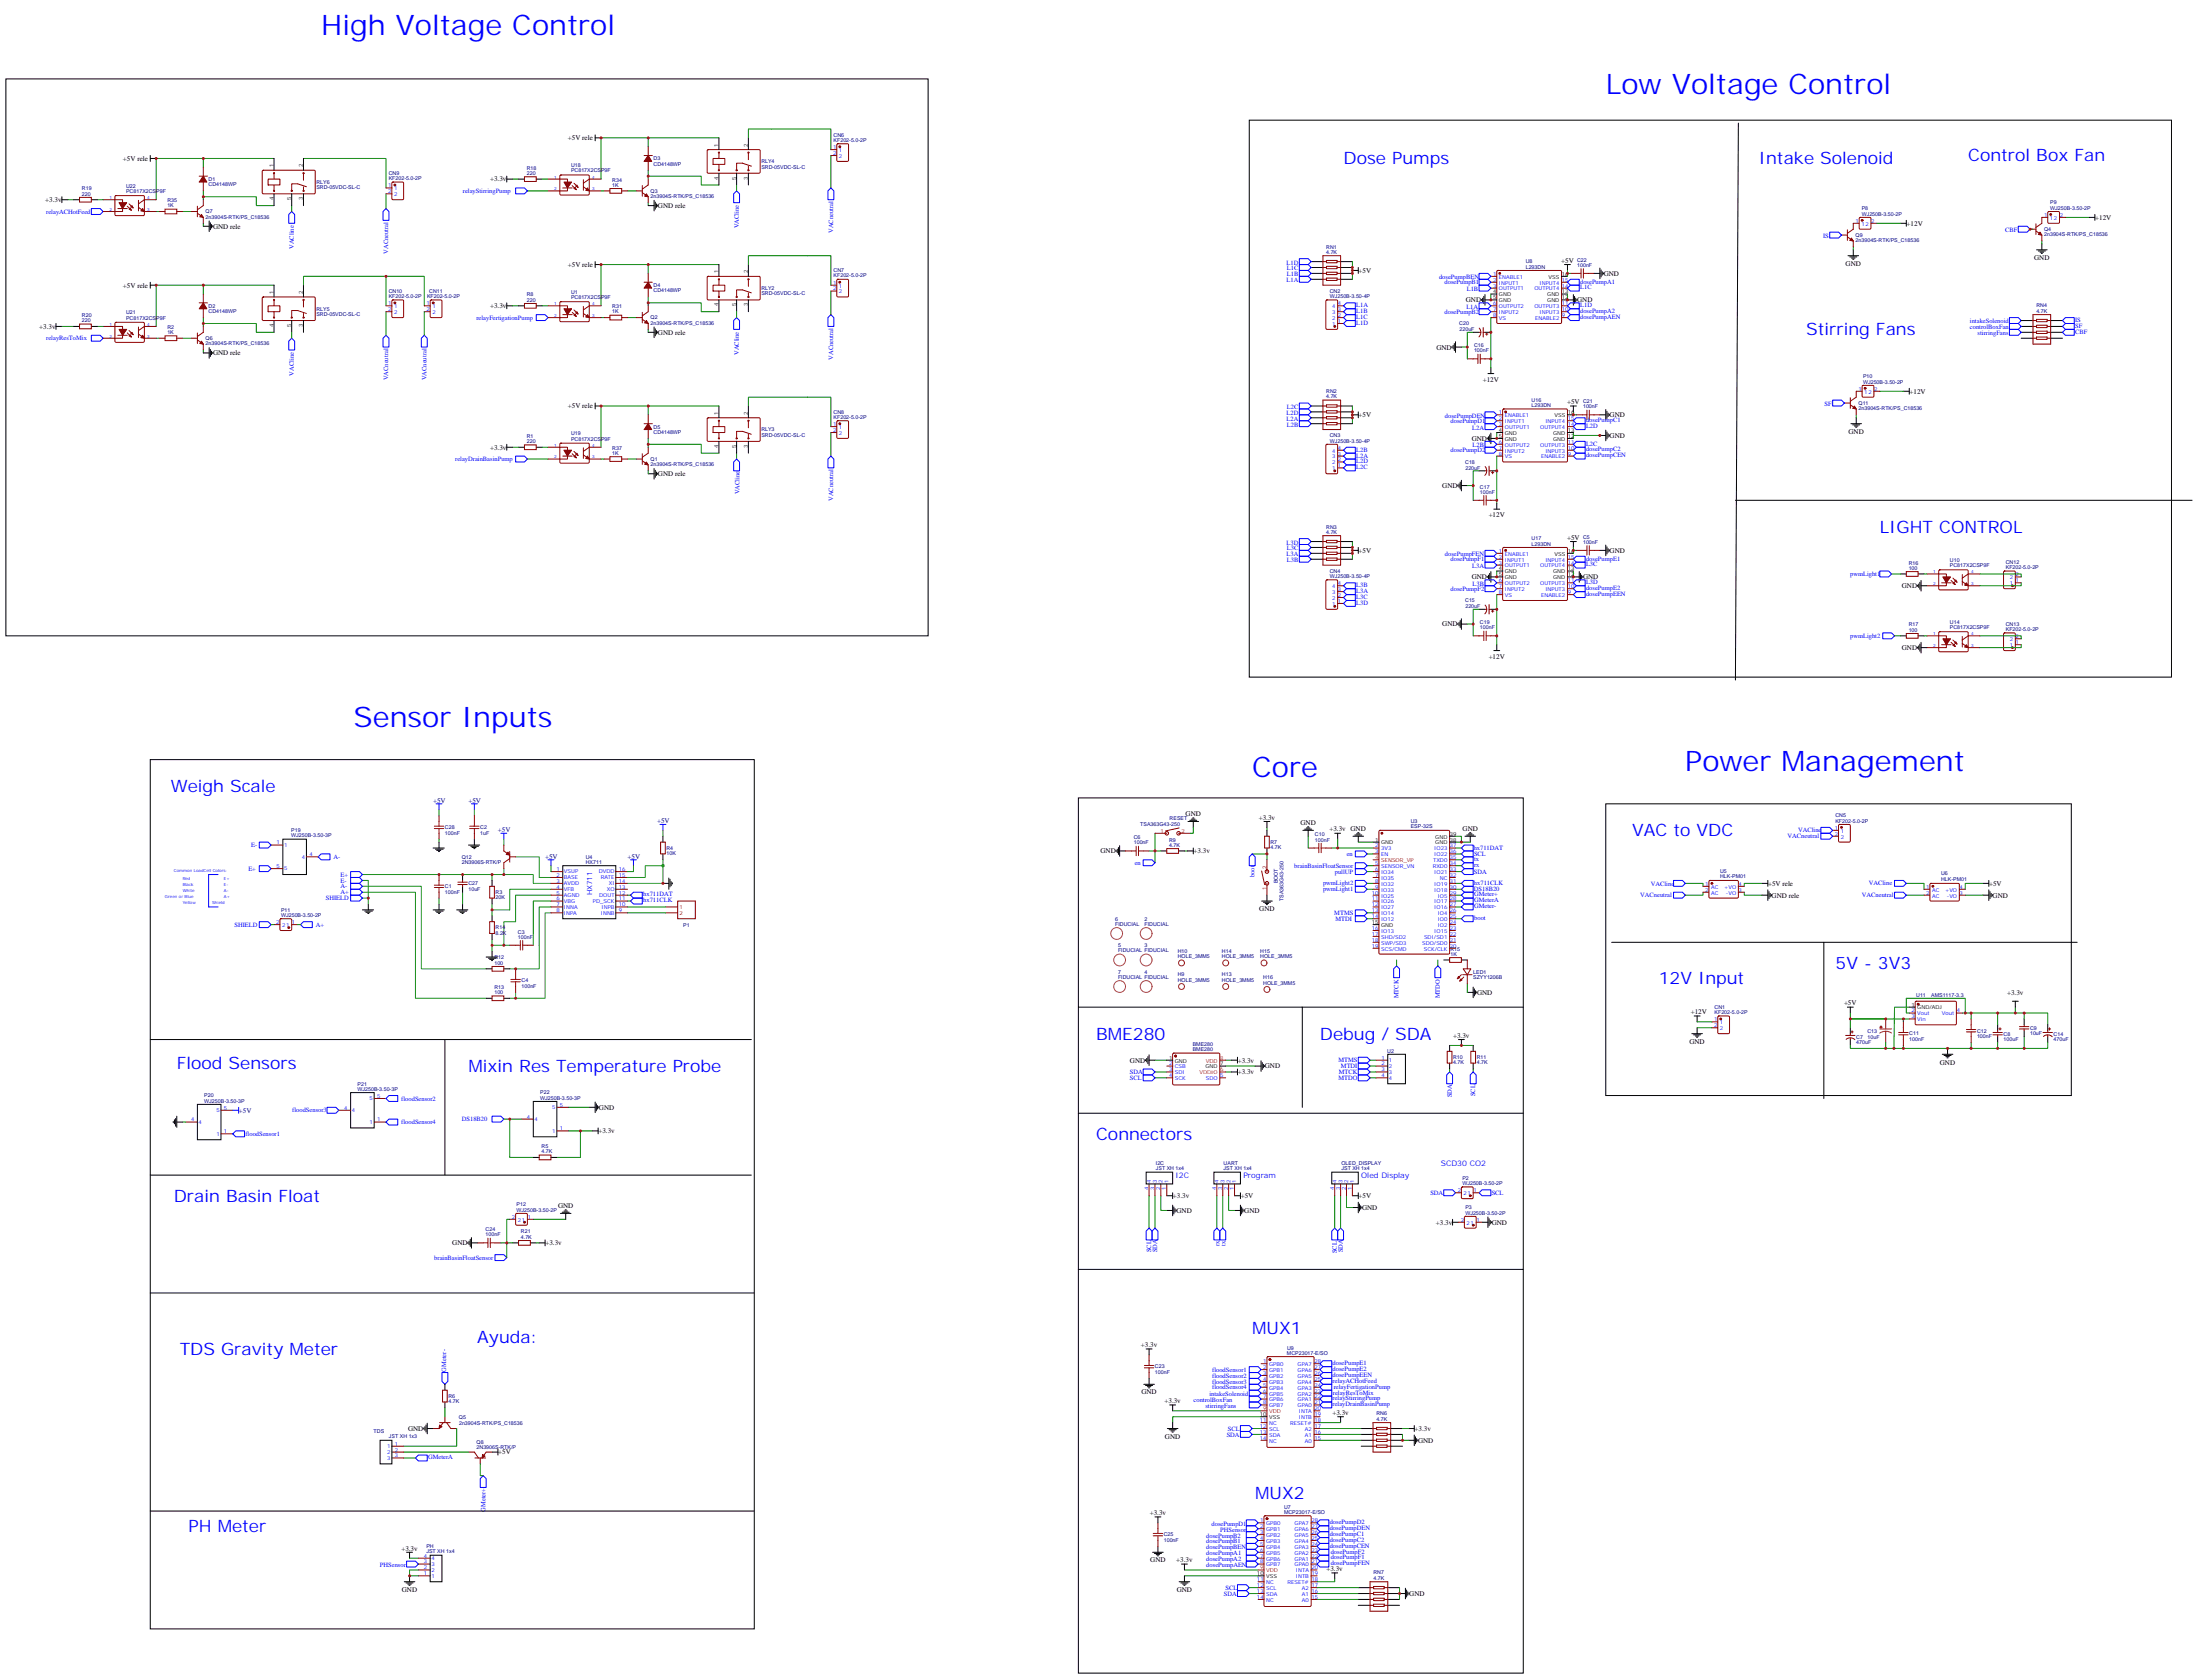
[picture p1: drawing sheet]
<svg xmlns="http://www.w3.org/2000/svg" width="1316mm" height="1005mm" viewBox="0 0 1316 1005" stroke-linecap="round" stroke-linejoin="round" font-family="sans-serif">
<defs><g id="words">
<g font-size="16.9" fill="#00f">
<text x="192" y="21">High Voltage Control</text>
<text x="961" y="56">Low Voltage Control</text>
<text x="212" y="435">Sensor Inputs</text>
<text x="1009" y="462">Power Management</text>
<text x="750" y="465">Core</text>
</g>
<g font-size="10.2" fill="#00f">
<text x="804" y="98">Dose Pumps</text>
<text x="1053" y="98">Intake Solenoid</text>
<text x="1178" y="97">Control Box Fan</text>
<text x="1081" y="201">Stirring Fans</text>
<text x="1125" y="319">LIGHT CONTROL</text>
<text x="102" y="474">Weigh Scale</text>
<text x="977" y="501">VAC to VDC</text>
<text x="1099" y="580">5V - 3V3</text>
<text x="993" y="589">12V Input</text>
<text x="656" y="622">BME280</text>
<text x="790" y="622">Debug / SDA</text>
<text x="106" y="640">Flood Sensors</text>
<text x="280" y="642">Mixin Res Temperature Probe</text>
<text x="656" y="682">Connectors</text>
<text x="104" y="719">Drain Basin Float</text>
<text x="286" y="804">Ayuda:</text>
<text x="750" y="799">MUX1</text>
<text x="108" y="811">TDS Gravity Meter</text>
<text x="751" y="897">MUX2</text>
<text x="113" y="917">PH Meter</text>
</g>
<g font-size="4.6" fill="#00f">
<text x="863" y="698">SCD30 CO2</text>
<text x="704" y="705">I2C</text>
<text x="744" y="705">Program</text>
<text x="815" y="705">Oled Display</text>
</g>
<g font-size="4.2">
<text x="340" y="84">+5V rele</text>
<text x="74" y="96">+5V rele</text>
<text x="293" y="109">+3.3v</text>
<text x="27" y="121">+3.3v</text>
<text x="394" y="124">GND rele</text>
<text x="1254" y="132">+12V</text>
<text x="128" y="137">GND rele</text>
<text x="1141" y="135">+12V</text>
<text x="1218" y="156">GND</text>
<text x="340" y="160">+5V rele</text>
<text x="935" y="157">+5V</text>
<text x="1105" y="159">GND</text>
<text x="813" y="163">+5V</text>
<text x="960" y="165">GND</text>
<text x="74" y="172">+5V rele</text>
<text x="293" y="184">+3.3v</text>
<text x="878" y="181">GND</text>
<text x="944" y="181">GND</text>
<text x="24" y="197">+3.3v</text>
<text x="394" y="200">GND rele</text>
<text x="860" y="209">GND</text>
<text x="128" y="213">GND rele</text>
<text x="888" y="229">+12V</text>
<text x="1143" y="236">+12V</text>
<text x="340" y="244">+5V rele</text>
<text x="938" y="242">+5V</text>
<text x="813" y="250">+5V</text>
<text x="964" y="250">GND</text>
<text x="881" y="264">GND</text>
<text x="964" y="262">GND</text>
<text x="1107" y="260">GND</text>
<text x="293" y="269">+3.3v</text>
<text x="394" y="285">GND rele</text>
<text x="863" y="292">GND</text>
<text x="891" y="310">+12V</text>
<text x="938" y="323">+5V</text>
<text x="813" y="331">+5V</text>
<text x="964" y="331">GND</text>
<text x="881" y="347">GND</text>
<text x="948" y="347">GND</text>
<text x="1139" y="352">GND</text>
<text x="863" y="375">GND</text>
<text x="1139" y="389">GND</text>
<text x="891" y="394">+12V</text>
<text x="710" y="489">GND</text>
<text x="754" y="491">+3.3v</text>
<text x="779" y="494">GND</text>
<text x="796" y="498">+3.3v GND</text>
<text x="876" y="497">GND</text>
<text x="659" y="511">GND</text>
<text x="715" y="511">+3.3v</text>
<text x="1059" y="530">+5V rele</text>
<text x="1191" y="530">+5V</text>
<text x="1061" y="537">GND rele</text>
<text x="1193" y="537">GND</text>
<text x="754" y="545">GND</text>
<text x="884" y="595">GND</text>
<text x="1202" y="595">+3.3v</text>
<text x="1104" y="602">+5V</text>
<text x="1012" y="607">+12V</text>
<text x="870" y="621">+3.3v</text>
<text x="1011" y="625">GND</text>
<text x="676" y="636">GND</text>
<text x="741" y="636">+3.3v</text>
<text x="757" y="640">GND</text>
<text x="1161" y="637">GND</text>
<text x="741" y="643">+3.3v</text>
<text x="359" y="664">GND</text>
<text x="358" y="678">+3.3v</text>
<text x="702" y="717">+3.3v</text>
<text x="743" y="717">+5V</text>
<text x="813" y="717">+5V</text>
<text x="334" y="723">GND</text>
<text x="704" y="726">GND</text>
<text x="745" y="726">GND</text>
<text x="815" y="724">GND</text>
<text x="860" y="733">+3.3v</text>
<text x="893" y="733">GND</text>
<text x="271" y="745">GND</text>
<text x="326" y="745">+3.3v</text>
<text x="683" y="806">+3.3v</text>
<text x="683" y="835">GND</text>
<text x="697" y="840">+3.3v</text>
<text x="798" y="847">+3.3v</text>
<text x="244" y="857">GND</text>
<text x="847" y="857">+3.3v</text>
<text x="697" y="861">GND</text>
<text x="849" y="864">GND</text>
<text x="298" y="871">+5V</text>
<text x="688" y="907">+3.3v</text>
<text x="240" y="928">+3.3v</text>
<text x="689" y="935">GND</text>
<text x="704" y="935">+3.3v</text>
<text x="794" y="940">+3.3v</text>
<text x="241" y="953">GND</text>
<text x="704" y="953">GND</text>
<text x="844" y="955">GND</text>
</g>
<g font-size="4.2" fill="#000080">
<text x="259" y="480">+5V</text>
<text x="280" y="480">+5V</text>
<text x="393" y="493">+5V</text>
<text x="298" y="498">+5V</text>
<text x="326" y="514">+5V</text>
<text x="376" y="514">+5V</text>
<text x="143" y="666">+5V</text>
</g>
<text font-size="4.2" fill="#00f" x="355" y="536" transform="rotate(-90 355 536)">HX711</text>
<g font-size="3.9" fill="#00f">
<text x="277" y="115">relayStirringPump</text>
<text x="28" y="128">relayACHotFeed</text>
<text x="442" y="137" transform="rotate(-90 442 137)">VACline</text>
<text x="499" y="139" transform="rotate(-90 499 139)">VACneutral</text>
<text x="1091" y="142">IS</text>
<text x="1200" y="139">CBF</text>
<text x="176" y="149" transform="rotate(-90 176 149)">VACline</text>
<text x="232" y="152" transform="rotate(-90 232 152)">VACneutral</text>
<text x="770" y="158">L1D</text>
<text x="770" y="162">L1C</text>
<text x="770" y="165">L1B</text>
<text x="862" y="167">dosePumpBEN</text>
<text x="770" y="169">L1A</text>
<text x="865" y="170">dosePumpB1</text>
<text x="946" y="173">L1C</text>
<text x="946" y="170">dosePumpA1</text>
<text x="878" y="174">L1B</text>
<text x="812" y="184">L1A</text>
<text x="878" y="185">L1A</text>
<text x="946" y="184">L1D</text>
<text x="285" y="191">relayFertigationPump</text>
<text x="812" y="187">L1B</text>
<text x="812" y="191">L1C</text>
<text x="865" y="188">dosePumpB2</text>
<text x="946" y="187">dosePumpA2</text>
<text x="946" y="191">dosePumpAEN</text>
<text x="812" y="194">L1D</text>
<text x="1179" y="193">intakeSolenoid</text>
<text x="1179" y="197">controlBoxFan</text>
<text x="1242" y="196">SF</text>
<text x="1242" y="193">IS</text>
<text x="28" y="204">relayResToMix</text>
<text x="1184" y="201">stirringFans</text>
<text x="1242" y="200">CBF</text>
<text x="442" y="213" transform="rotate(-90 442 213)">VACline</text>
<text x="499" y="215" transform="rotate(-90 499 215)">VACneutral</text>
<text x="176" y="225" transform="rotate(-90 176 225)">VACline</text>
<text x="232" y="228" transform="rotate(-90 232 228)">VACneutral</text>
<text x="255" y="228" transform="rotate(-90 255 228)">VACneutral</text>
<text x="770" y="245">L2C</text>
<text x="1092" y="243">SF</text>
<text x="770" y="252">L2A</text>
<text x="770" y="248">L2D</text>
<text x="865" y="250">dosePumpDEN</text>
<text x="770" y="255">L2B</text>
<text x="868" y="253">dosePumpD1</text>
<text x="881" y="257">L2A</text>
<text x="949" y="256">L2D</text>
<text x="950" y="253">dosePumpC1</text>
<text x="882" y="268">L2B</text>
<text x="949" y="267">L2C</text>
<text x="812" y="270">L2B</text>
<text x="812" y="274">L2A</text>
<text x="868" y="271">dosePumpD2</text>
<text x="950" y="274">dosePumpCEN</text>
<text x="950" y="270">dosePumpC2</text>
<text x="273" y="276">relayDrainBasinPump</text>
<text x="812" y="277">L2D</text>
<text x="812" y="281">L2C</text>
<text x="443" y="296" transform="rotate(-90 443 296)">VACline</text>
<text x="499" y="300" transform="rotate(-90 499 300)">VACneutral</text>
<text x="770" y="326">L3D</text>
<text x="770" y="329">L3C</text>
<text x="770" y="333">L3A</text>
<text x="865" y="333">dosePumpFEN</text>
<text x="950" y="336">dosePumpE1</text>
<text x="770" y="337">L3B</text>
<text x="868" y="336">dosePumpF1</text>
<text x="881" y="340">L3A</text>
<text x="949" y="339">L3C</text>
<text x="1108" y="345">pwmLight1</text>
<text x="812" y="351">L3B</text>
<text x="868" y="354">dosePumpF2</text>
<text x="882" y="351">L3B</text>
<text x="949" y="350">L3D</text>
<text x="950" y="353">dosePumpE2</text>
<text x="812" y="355">L3A</text>
<text x="812" y="359">L3C</text>
<text x="950" y="357">dosePumpEEN</text>
<text x="812" y="362">L3D</text>
<text x="1108" y="382">pwmLight2</text>
<text x="1070" y="502">VACneutral</text>
<text x="1076" y="498">VACline</text>
<text x="150" y="507">E-</text>
<text x="882" y="509">hx711DAT</text>
<text x="200" y="514">A-</text>
<text x="806" y="512">en</text>
<text x="882" y="512">SCL</text>
<text x="882" y="516">tx</text>
<text x="149" y="521">E+</text>
<text x="679" y="518">en</text>
<text x="775" y="519">brainBasinFloatSensor</text>
<text x="882" y="519">rx</text>
<text x="204" y="525">E+</text>
<text x="751" y="525" transform="rotate(-90 751 525)">boot</text>
<text x="799" y="523">pullUP</text>
<text x="882" y="523">SDA</text>
<text x="204" y="528">E-</text>
<text x="204" y="532">A-</text>
<text x="792" y="534">pwmLight1</text>
<text x="792" y="530">pwmLight2</text>
<text x="882" y="530">hx711CLK</text>
<text x="882" y="534">DS18B20</text>
<text x="988" y="530">VACline</text>
<text x="1119" y="530">VACline</text>
<text x="195" y="539">SHIELD</text>
<text x="204" y="535">A+</text>
<text x="385" y="537">hx711DAT</text>
<text x="882" y="537">GMeter+</text>
<text x="982" y="537">VACneutral</text>
<text x="1115" y="537">VACneutral</text>
<text x="385" y="540">hx711CLK</text>
<text x="882" y="540">GMeterA</text>
<text x="882" y="544">GMeter-</text>
<text x="799" y="548">MTMS</text>
<text x="800" y="551">MTDI</text>
<text x="883" y="551">boot</text>
<text x="140" y="555">SHIELD</text>
<text x="189" y="555">A+</text>
<text x="837" y="598" transform="rotate(-90 837 598)">MTCK</text>
<text x="862" y="598" transform="rotate(-90 862 598)">MTDO</text>
<text x="801" y="636">MTMS</text>
<text x="803" y="639">MTDI</text>
<text x="676" y="646">SCL</text>
<text x="676" y="643">SDA</text>
<text x="801" y="646">MTDO</text>
<text x="801" y="643">MTCK</text>
<text x="240" y="659">floodSensor2</text>
<text x="869" y="657" transform="rotate(-90 869 657)">SDA</text>
<text x="883" y="656" transform="rotate(-90 883 656)">SCL</text>
<text x="175" y="666">floodSensor3</text>
<text x="276" y="671">DS18B20</text>
<text x="240" y="673">floodSensor4</text>
<text x="147" y="680">floodSensor1</text>
<text x="856" y="715">SDA</text>
<text x="893" y="715">SCL</text>
<text x="689" y="750" transform="rotate(-90 689 750)">SCL</text>
<text x="693" y="750" transform="rotate(-90 693 750)">SDA</text>
<text x="730" y="746" transform="rotate(-90 730 746)">rx</text>
<text x="734" y="746" transform="rotate(-90 734 746)">tx</text>
<text x="804" y="750" transform="rotate(-90 804 750)">SDA</text>
<text x="260" y="754">brainBasinFloatSensor</text>
<text x="800" y="750" transform="rotate(-90 800 750)">SCL</text>
<text x="267" y="821" transform="rotate(-90 267 821)">GMeter-</text>
<text x="726" y="821">floodSensor1</text>
<text x="798" y="821">dosePumpE2</text>
<text x="798" y="817">dosePumpE1</text>
<text x="726" y="825">floodSensor2</text>
<text x="798" y="828">relayACHotFeed</text>
<text x="798" y="824">dosePumpEEN</text>
<text x="726" y="832">floodSensor4</text>
<text x="726" y="828">floodSensor3</text>
<text x="799" y="832">relayFertigationPump</text>
<text x="715" y="839">controlBoxFan</text>
<text x="724" y="836">intakeSolenoid</text>
<text x="798" y="838">relayStirringPump</text>
<text x="798" y="835">relayResToMix</text>
<text x="722" y="843">stirringFans</text>
<text x="798" y="842">relayDrainBasinPump</text>
<text x="735" y="856">SCL</text>
<text x="734" y="860">SDA</text>
<text x="256" y="874">GMeterA</text>
<text x="291" y="905" transform="rotate(-90 291 905)">GMeter+</text>
<text x="725" y="913">dosePumpD1</text>
<text x="731" y="917">PHSensor</text>
<text x="796" y="916">dosePumpDEN</text>
<text x="796" y="912">dosePumpD2</text>
<text x="722" y="924">dosePumpB1</text>
<text x="722" y="920">dosePumpB2</text>
<text x="796" y="923">dosePumpC2</text>
<text x="796" y="919">dosePumpC1</text>
<text x="722" y="927">dosePumpBEN</text>
<text x="796" y="926">dosePumpCEN</text>
<text x="797" y="930">dosePumpF2</text>
<text x="722" y="934">dosePumpA2</text>
<text x="722" y="931">dosePumpA1</text>
<text x="797" y="933">dosePumpF1</text>
<text x="227" y="938">PHSensor</text>
<text x="722" y="938">dosePumpAEN</text>
<text x="797" y="937">dosePumpFEN</text>
<text x="734" y="952">SCL</text>
<text x="733" y="955">SDA</text>
</g>
<g font-size="3.2" fill="#000080">
<text x="499" y="82">CN6</text>
<text x="499" y="85">KF202-5.0-2P</text>
<text x="391" y="96">D3</text>
<text x="315" y="102">R18</text>
<text x="342" y="100">U18</text>
<text x="391" y="99">CD4148WP</text>
<text x="456" y="101">SRD-05VDC-SL-C</text>
<text x="456" y="98">RLY4</text>
<text x="233" y="108">KF202-5.0-2P</text>
<text x="233" y="105">CN9</text>
<text x="315" y="105">220</text>
<text x="342" y="103">PC817X2CSP9F</text>
<text x="49" y="114">R19</text>
<text x="76" y="112">U22</text>
<text x="125" y="111">CD4148WP</text>
<text x="125" y="108">D1</text>
<text x="189" y="113">SRD-05VDC-SL-C</text>
<text x="189" y="110">RLY6</text>
<text x="367" y="112">1K</text>
<text x="367" y="109">R34</text>
<text x="49" y="117">220</text>
<text x="76" y="116">PC817X2CSP9F</text>
<text x="389" y="118">2n3904S-RTK/PS_C18536</text>
<text x="389" y="115">Q3</text>
<text x="100" y="124">1K</text>
<text x="100" y="121">R35</text>
<text x="1115" y="126">P8</text>
<text x="1227" y="126">WJ250B-3.50-2P</text>
<text x="1227" y="122">P9</text>
<text x="123" y="131">2n3904S-RTK/PS_C18536</text>
<text x="123" y="128">Q7</text>
<text x="1115" y="129">WJ250B-3.50-2P</text>
<text x="1111" y="142">Q9</text>
<text x="1224" y="141">2n3904S-RTK/PS_C18536</text>
<text x="1224" y="138">Q4</text>
<text x="794" y="149">RN1</text>
<text x="1111" y="145">2n3904S-RTK/PS_C18536</text>
<text x="794" y="152">4.7K</text>
<text x="913" y="161">L293DN</text>
<text x="913" y="158">U8</text>
<text x="944" y="160">100nF</text>
<text x="944" y="157">C22</text>
<text x="499" y="166">KF202-5.0-2P</text>
<text x="499" y="163">CN7</text>
<text x="391" y="172">D4</text>
<text x="456" y="174">RLY2</text>
<text x="233" y="178">KF202-5.0-2P</text>
<text x="233" y="175">CN10</text>
<text x="256" y="178">KF202-5.0-2P</text>
<text x="257" y="175">CN11</text>
<text x="315" y="177">R8</text>
<text x="342" y="179">PC817X2CSP9F</text>
<text x="342" y="176">U1</text>
<text x="391" y="175">CD4148WP</text>
<text x="456" y="177">SRD-05VDC-SL-C</text>
<text x="796" y="178">WJ250B-3.50-4P</text>
<text x="796" y="175">CN2</text>
<text x="125" y="184">D2</text>
<text x="189" y="186">RLY5</text>
<text x="315" y="181">220</text>
<text x="367" y="185">R31</text>
<text x="1219" y="184">RN4</text>
<text x="49" y="190">R20</text>
<text x="76" y="191">PC817X2CSP9F</text>
<text x="76" y="188">U21</text>
<text x="125" y="187">CD4148WP</text>
<text x="189" y="189">SRD-05VDC-SL-C</text>
<text x="367" y="188">1K</text>
<text x="389" y="191">Q2</text>
<text x="1219" y="187">4.7K</text>
<text x="49" y="193">220</text>
<text x="100" y="197">R2</text>
<text x="389" y="194">2n3904S-RTK/PS_C18536</text>
<text x="874" y="195">C20</text>
<text x="100" y="200">1K</text>
<text x="123" y="204">Q6</text>
<text x="874" y="198">220uF</text>
<text x="123" y="207">2n3904S-RTK/PS_C18536</text>
<text x="882" y="208">C16</text>
<text x="882" y="211">100nF</text>
<text x="1115" y="226">P10</text>
<text x="1115" y="230">WJ250B-3.50-2P</text>
<text x="794" y="238">4.7K</text>
<text x="794" y="235">RN2</text>
<text x="917" y="244">L293DN</text>
<text x="917" y="241">U16</text>
<text x="948" y="244">100nF</text>
<text x="948" y="241">C21</text>
<text x="1113" y="246">2n3904S-RTK/PS_C18536</text>
<text x="1113" y="242">Q11</text>
<text x="499" y="251">KF202-5.0-2P</text>
<text x="499" y="248">CN8</text>
<text x="391" y="257">D5</text>
<text x="315" y="262">R1</text>
<text x="342" y="264">PC817X2CSP9F</text>
<text x="342" y="260">U19</text>
<text x="391" y="260">CD4148WP</text>
<text x="456" y="261">SRD-05VDC-SL-C</text>
<text x="456" y="258">RLY3</text>
<text x="796" y="262">CN3</text>
<text x="315" y="265">220</text>
<text x="367" y="269">R37</text>
<text x="796" y="265">WJ250B-3.50-4P</text>
<text x="367" y="272">1K</text>
<text x="389" y="276">Q1</text>
<text x="389" y="279">2n3904S-RTK/PS_C18536</text>
<text x="877" y="278">C18</text>
<text x="877" y="281">220uF</text>
<text x="886" y="292">C17</text>
<text x="886" y="296">100nF</text>
<text x="794" y="316">RN3</text>
<text x="794" y="320">4.7K</text>
<text x="917" y="323">U17</text>
<text x="948" y="322">C5</text>
<text x="917" y="327">L293DN</text>
<text x="948" y="326">100nF</text>
<text x="1143" y="341">100</text>
<text x="1143" y="338">R16</text>
<text x="1167" y="340">PC817X2CSP9F</text>
<text x="1167" y="336">U10</text>
<text x="1201" y="341">KF202-5.0-2P</text>
<text x="1201" y="338">CN12</text>
<text x="796" y="346">WJ250B-3.50-4P</text>
<text x="796" y="343">CN4</text>
<text x="877" y="361">C15</text>
<text x="877" y="364">220uF</text>
<text x="886" y="377">100nF</text>
<text x="886" y="374">C19</text>
<text x="1143" y="375">R17</text>
<text x="1167" y="377">PC817X2CSP9F</text>
<text x="1167" y="373">U14</text>
<text x="1201" y="378">KF202-5.0-2P</text>
<text x="1201" y="375">CN13</text>
<text x="1143" y="378">100</text>
<text x="700" y="491">RESET</text>
<text x="1099" y="489">CN5</text>
<text x="174" y="498">P19</text>
<text x="266" y="496">C28</text>
<text x="288" y="496">C2</text>
<text x="683" y="495">TSA363G43-250</text>
<text x="845" y="496">ESP-32S</text>
<text x="845" y="493">U3</text>
<text x="1099" y="492">KF202-5.0-2P</text>
<text x="174" y="501">WJ250B-3.50-3P</text>
<text x="266" y="500">100nF</text>
<text x="288" y="500">1uF</text>
<text x="679" y="502">C6</text>
<text x="700" y="504">R9</text>
<text x="787" y="504">100nF</text>
<text x="787" y="501">C10</text>
<text x="399" y="509">R4</text>
<text x="679" y="505">100nF</text>
<text x="700" y="507">4.7K</text>
<text x="761" y="508">4.7K</text>
<text x="761" y="505">R7</text>
<text x="276" y="514">Q12</text>
<text x="351" y="514">U4</text>
<text x="399" y="512">10K</text>
<text x="276" y="517">2N3906S-RTK/P</text>
<text x="351" y="517">HX711</text>
<text x="1030" y="526">HLK-PM01</text>
<text x="1030" y="522">U5</text>
<text x="1162" y="527">HLK-PM01</text>
<text x="1162" y="524">U6</text>
<text x="266" y="532">C1</text>
<text x="280" y="533">10uF</text>
<text x="280" y="530">C27</text>
<text x="765" y="529" transform="rotate(-90 765 529)">BOOT</text>
<text x="266" y="535">100nF</text>
<text x="297" y="538">20K</text>
<text x="297" y="535">R3</text>
<text x="768" y="539" transform="rotate(-90 768 539)">TSA363G43-250</text>
<text x="168" y="546">P11</text>
<text x="168" y="549">WJ250B-3.50-2P</text>
<text x="668" y="551">6</text>
<text x="685" y="551">2</text>
<text x="297" y="556">R14</text>
<text x="409" y="555">P1</text>
<text x="668" y="554">FIDUCIAL</text>
<text x="685" y="554">FIDUCIAL</text>
<text x="297" y="560">8.2K</text>
<text x="310" y="562">100nF</text>
<text x="310" y="559">C3</text>
<text x="669" y="567">5</text>
<text x="685" y="567">3</text>
<text x="868" y="569">R15</text>
<text x="296" y="574">R12</text>
<text x="669" y="570">FIDUCIAL FIDUCIAL</text>
<text x="705" y="574">HOLE_3MM5</text>
<text x="705" y="570">H10</text>
<text x="732" y="574">HOLE_3MM5</text>
<text x="732" y="570">H14</text>
<text x="754" y="574">HOLE_3MM5</text>
<text x="754" y="570">H15</text>
<text x="868" y="572">1K</text>
<text x="296" y="577">100</text>
<text x="669" y="586">FIDUCIAL FIDUCIAL</text>
<text x="669" y="583">7</text>
<text x="685" y="583">4</text>
<text x="705" y="588">HOLE_3MM5</text>
<text x="705" y="584">H9</text>
<text x="732" y="588">HOLE_3MM5</text>
<text x="732" y="584">H13</text>
<text x="756" y="586">H16</text>
<text x="882" y="586">SZYY1206B</text>
<text x="882" y="583">LED1</text>
<text x="296" y="592">R13</text>
<text x="312" y="591">100nF</text>
<text x="312" y="588">C4</text>
<text x="756" y="589">HOLE_3MM5</text>
<text x="296" y="595">100</text>
<text x="1147" y="597">U11</text>
<text x="1156" y="597">AMS1117-3.3</text>
<text x="1026" y="604">CN1</text>
<text x="1026" y="607">KF202-5.0-2P</text>
<text x="1215" y="616">C9</text>
<text x="1111" y="622">C7</text>
<text x="1118" y="618">C13</text>
<text x="1118" y="622">10uF</text>
<text x="1143" y="623">100nF</text>
<text x="1143" y="620">C11</text>
<text x="1184" y="621">100nF</text>
<text x="1184" y="618">C12</text>
<text x="1199" y="623">100uF</text>
<text x="1199" y="620">C8</text>
<text x="1215" y="620">10uF</text>
<text x="1229" y="623">470uF</text>
<text x="1229" y="620">C14</text>
<text x="714" y="629">BME280</text>
<text x="714" y="626">BME280</text>
<text x="1111" y="625">470uF</text>
<text x="830" y="630">U2</text>
<text x="870" y="634">R10</text>
<text x="884" y="634">R11</text>
<text x="870" y="637">4.7K</text>
<text x="884" y="637">4.7K</text>
<text x="214" y="653">WJ250B-3.50-3P</text>
<text x="214" y="650">P21</text>
<text x="122" y="657">P20</text>
<text x="323" y="658">WJ250B-3.50-3P</text>
<text x="323" y="655">P22</text>
<text x="122" y="660">WJ250B-3.50-3P</text>
<text x="324" y="687">R5</text>
<text x="324" y="690">4.7K</text>
<text x="692" y="701">JST XH 1x4</text>
<text x="692" y="697">I2C</text>
<text x="733" y="701">JST XH 1x4</text>
<text x="733" y="697">UART</text>
<text x="803" y="701">JST XH 1x4</text>
<text x="803" y="697">OLED_DISPLAY</text>
<text x="875" y="706">P2</text>
<text x="875" y="709">WJ250B-3.50-2P</text>
<text x="309" y="725">WJ250B-3.50-2P</text>
<text x="309" y="722">P12</text>
<text x="877" y="724">P3</text>
<text x="877" y="727">WJ250B-3.50-2P</text>
<text x="291" y="737">C24</text>
<text x="291" y="740">100nF</text>
<text x="312" y="742">4.7K</text>
<text x="312" y="738">R21</text>
<text x="770" y="808">U9</text>
<text x="770" y="811">MCP23017-E/SO</text>
<text x="691" y="819">C23</text>
<text x="691" y="822">100nF</text>
<text x="268" y="837">R6</text>
<text x="268" y="840">4.7K</text>
<text x="275" y="849">Q5</text>
<text x="824" y="851">4.7K</text>
<text x="824" y="847">RN6</text>
<text x="275" y="853">2n3904S-RTK/PS_C18536</text>
<text x="224" y="858">TDS</text>
<text x="233" y="861">JST XH 1x3</text>
<text x="285" y="867">2N3906S-RTK/P</text>
<text x="285" y="864">Q8</text>
<text x="769" y="903">U7</text>
<text x="769" y="906">MCP23017-E/SO</text>
<text x="697" y="923">100nF</text>
<text x="697" y="920">C25</text>
<text x="255" y="930">JST XH 1x4</text>
<text x="255" y="927">PH</text>
<text x="822" y="946">4.7K</text>
<text x="822" y="942">RN7</text>
</g>
<g font-size="3.2">
<text x="430" y="88" transform="rotate(-90 430 88)">1</text>
<text x="448" y="88" transform="rotate(-90 448 88)">2</text>
<text x="164" y="100" transform="rotate(-90 164 100)">1</text>
<text x="181" y="100" transform="rotate(-90 181 100)">2</text>
<text x="430" y="107" transform="rotate(-90 430 107)">4</text>
<text x="441" y="107" transform="rotate(-90 441 107)">5</text>
<text x="448" y="107" transform="rotate(-90 448 107)">3</text>
<text x="164" y="120" transform="rotate(-90 164 120)">4</text>
<text x="174" y="120" transform="rotate(-90 174 120)">5</text>
<text x="181" y="120" transform="rotate(-90 181 120)">3</text>
<text x="430" y="164" transform="rotate(-90 430 164)">1</text>
<text x="448" y="164" transform="rotate(-90 448 164)">2</text>
<text x="927" y="167">VSS</text>
<text x="935" y="165">16</text>
<text x="164" y="176" transform="rotate(-90 164 176)">1</text>
<text x="181" y="176" transform="rotate(-90 181 176)">2</text>
<text x="894" y="176">4</text>
<text x="894" y="179">5</text>
<text x="897" y="177">GND</text>
<text x="926" y="177">GND</text>
<text x="935" y="179">12</text>
<text x="935" y="176">13</text>
<text x="430" y="183" transform="rotate(-90 430 183)">4</text>
<text x="441" y="183" transform="rotate(-90 441 183)">5</text>
<text x="448" y="183" transform="rotate(-90 448 183)">3</text>
<text x="897" y="181">GND</text>
<text x="926" y="181">GND</text>
<text x="164" y="196" transform="rotate(-90 164 196)">4</text>
<text x="174" y="196" transform="rotate(-90 174 196)">5</text>
<text x="181" y="196" transform="rotate(-90 181 196)">3</text>
<text x="430" y="248" transform="rotate(-90 430 248)">1</text>
<text x="448" y="248" transform="rotate(-90 448 248)">2</text>
<text x="931" y="250">VSS</text>
<text x="939" y="248">16</text>
<text x="897" y="259">4</text>
<text x="897" y="262">5</text>
<text x="901" y="260">GND</text>
<text x="901" y="264">GND</text>
<text x="930" y="264">GND</text>
<text x="930" y="260">GND</text>
<text x="939" y="262">12</text>
<text x="939" y="259">13</text>
<text x="430" y="268" transform="rotate(-90 430 268)">4</text>
<text x="441" y="268" transform="rotate(-90 441 268)">5</text>
<text x="448" y="268" transform="rotate(-90 448 268)">3</text>
<text x="931" y="333">VSS</text>
<text x="939" y="331">16</text>
<text x="897" y="341">4</text>
<text x="939" y="341">13</text>
<text x="897" y="345">5</text>
<text x="901" y="343">GND</text>
<text x="901" y="347">GND</text>
<text x="930" y="347">GND</text>
<text x="930" y="343">GND</text>
<text x="939" y="345">12</text>
<text x="823" y="504">1</text>
<text x="859" y="502">GND</text>
<text x="868" y="504">38</text>
<text x="868" y="500">39</text>
<text x="827" y="505">GND</text>
<text x="859" y="505">GND</text>
<text x="821" y="553">15</text>
<text x="827" y="555">GND</text>
<text x="1144" y="603">1</text>
<text x="1148" y="604">GND/ADJ</text>
<text x="700" y="634">1</text>
<text x="703" y="636">GND</text>
<text x="722" y="640">GND</text>
<text x="730" y="638">7</text>
<text x="754" y="848">10</text>
<text x="760" y="849">VSS</text>
<text x="752" y="943">10</text>
<text x="758" y="945">VSS</text>
</g>
<g font-size="3.2" fill="#00f">
<text x="499" y="89">1</text>
<text x="499" y="93">2</text>
<text x="502" y="91">1</text>
<text x="502" y="95">2</text>
<text x="232" y="112">1</text>
<text x="236" y="114">1</text>
<text x="232" y="116">2</text>
<text x="236" y="117">2</text>
<text x="1224" y="130">1</text>
<text x="1227" y="132">12</text>
<text x="1233" y="130">2</text>
<text x="1111" y="133">1</text>
<text x="1114" y="135">12</text>
<text x="1120" y="133">2</text>
<text x="894" y="165">1</text>
<text x="897" y="167">ENABLE1</text>
<text x="499" y="170">1</text>
<text x="499" y="174">2</text>
<text x="502" y="172">1</text>
<text x="894" y="169">2</text>
<text x="894" y="172">3</text>
<text x="897" y="170">INPUT1</text>
<text x="897" y="174">OUTPUT1</text>
<text x="919" y="174">OUTPUT4</text>
<text x="922" y="170">INPUT4</text>
<text x="935" y="172">14</text>
<text x="935" y="169">15</text>
<text x="502" y="176">2</text>
<text x="232" y="183">1</text>
<text x="236" y="184">1</text>
<text x="255" y="183">1</text>
<text x="259" y="184">1</text>
<text x="797" y="184">4</text>
<text x="801" y="183">4</text>
<text x="894" y="183">6</text>
<text x="897" y="184">OUTPUT2</text>
<text x="919" y="184">OUTPUT3</text>
<text x="935" y="183">11</text>
<text x="232" y="186">2</text>
<text x="236" y="188">2</text>
<text x="255" y="186">2</text>
<text x="259" y="188">2</text>
<text x="797" y="192">2</text>
<text x="797" y="188">3</text>
<text x="801" y="190">2</text>
<text x="801" y="186">3</text>
<text x="894" y="186">7</text>
<text x="894" y="190">8</text>
<text x="897" y="188">INPUT2</text>
<text x="897" y="192">VS</text>
<text x="919" y="192">ENABLE2</text>
<text x="922" y="188">INPUT3</text>
<text x="935" y="190">9</text>
<text x="935" y="186">10</text>
<text x="797" y="195">1</text>
<text x="801" y="193">1</text>
<text x="1113" y="234">1</text>
<text x="1122" y="234">2</text>
<text x="1116" y="236">12</text>
<text x="897" y="248">1</text>
<text x="897" y="251">2</text>
<text x="901" y="250">ENABLE1</text>
<text x="939" y="251">15</text>
<text x="499" y="255">1</text>
<text x="502" y="257">1</text>
<text x="897" y="255">3</text>
<text x="901" y="253">INPUT1</text>
<text x="901" y="257">OUTPUT1</text>
<text x="922" y="257">OUTPUT4</text>
<text x="925" y="253">INPUT4</text>
<text x="939" y="255">14</text>
<text x="499" y="259">2</text>
<text x="502" y="260">2</text>
<text x="801" y="269">4</text>
<text x="897" y="266">6</text>
<text x="897" y="269">7</text>
<text x="901" y="267">OUTPUT2</text>
<text x="922" y="267">OUTPUT3</text>
<text x="939" y="269">10</text>
<text x="939" y="266">11</text>
<text x="797" y="274">3</text>
<text x="797" y="271">4</text>
<text x="801" y="273">3</text>
<text x="897" y="273">8</text>
<text x="901" y="271">INPUT2</text>
<text x="901" y="274">VS</text>
<text x="923" y="274">ENABLE2</text>
<text x="925" y="271">INPUT3</text>
<text x="939" y="273">9</text>
<text x="797" y="281">1</text>
<text x="797" y="278">2</text>
<text x="801" y="280">1</text>
<text x="801" y="276">2</text>
<text x="897" y="331">1</text>
<text x="897" y="334">2</text>
<text x="901" y="333">ENABLE1</text>
<text x="939" y="334">15</text>
<text x="897" y="338">3</text>
<text x="901" y="336">INPUT1</text>
<text x="901" y="340">OUTPUT1</text>
<text x="922" y="340">OUTPUT4</text>
<text x="925" y="336">INPUT4</text>
<text x="939" y="338">14</text>
<text x="1203" y="347">2</text>
<text x="1207" y="345">2</text>
<text x="797" y="352">4</text>
<text x="801" y="354">3</text>
<text x="801" y="350">4</text>
<text x="897" y="349">6</text>
<text x="897" y="352">7</text>
<text x="901" y="350">OUTPUT2</text>
<text x="901" y="354">INPUT2</text>
<text x="922" y="350">OUTPUT3</text>
<text x="925" y="354">INPUT3</text>
<text x="939" y="352">10</text>
<text x="939" y="349">11</text>
<text x="1203" y="350">1</text>
<text x="1207" y="349">1</text>
<text x="797" y="359">2</text>
<text x="797" y="356">3</text>
<text x="801" y="357">2</text>
<text x="897" y="356">8</text>
<text x="901" y="357">VS</text>
<text x="923" y="357">ENABLE2</text>
<text x="939" y="356">9</text>
<text x="797" y="363">1</text>
<text x="801" y="361">1</text>
<text x="1203" y="384">2</text>
<text x="1207" y="382">2</text>
<text x="1203" y="387">1</text>
<text x="1207" y="386">1</text>
<text x="1098" y="497">1</text>
<text x="1098" y="500">2</text>
<text x="1102" y="498">1</text>
<text x="1102" y="502">2</text>
<text x="166" y="505">1</text>
<text x="170" y="507">1</text>
<text x="823" y="507">2</text>
<text x="827" y="509">3V3</text>
<text x="859" y="509">IO23</text>
<text x="868" y="507">37</text>
<text x="181" y="514">4</text>
<text x="185" y="513">4</text>
<text x="823" y="511">3</text>
<text x="827" y="513">EN</text>
<text x="859" y="513">IO22</text>
<text x="868" y="514">35</text>
<text x="868" y="511">36</text>
<text x="166" y="520">5</text>
<text x="170" y="521">5</text>
<text x="333" y="521">1</text>
<text x="370" y="521">16</text>
<text x="823" y="518">5</text>
<text x="823" y="521">6</text>
<text x="827" y="520">SENSOR_VN</text>
<text x="858" y="520">RXD0</text>
<text x="858" y="516">TXD0</text>
<text x="868" y="521">33</text>
<text x="868" y="518">34</text>
<text x="333" y="525">2</text>
<text x="338" y="523">VSUP</text>
<text x="338" y="526">BASE</text>
<text x="358" y="523">DVDD</text>
<text x="360" y="526">RATE</text>
<text x="370" y="525">15</text>
<text x="823" y="525">7</text>
<text x="827" y="523">IO34</text>
<text x="827" y="527">IO35</text>
<text x="859" y="523">IO21</text>
<text x="862" y="527">NC</text>
<text x="868" y="525">32</text>
<text x="333" y="528">3</text>
<text x="333" y="532">4</text>
<text x="338" y="530">AVDD</text>
<text x="338" y="533">VFB</text>
<text x="363" y="533">XO</text>
<text x="364" y="530">XI</text>
<text x="370" y="532">13</text>
<text x="370" y="528">14</text>
<text x="823" y="528">8</text>
<text x="823" y="532">9</text>
<text x="827" y="530">IO32</text>
<text x="827" y="534">IO33</text>
<text x="859" y="534">IO18</text>
<text x="859" y="530">IO19</text>
<text x="868" y="532">30</text>
<text x="868" y="528">31</text>
<text x="1021" y="530">1</text>
<text x="1021" y="534">2</text>
<text x="1024" y="532">AC</text>
<text x="1032" y="532">+VO</text>
<text x="1041" y="534">3</text>
<text x="1041" y="530">4</text>
<text x="1153" y="532">1</text>
<text x="1157" y="534">AC</text>
<text x="1164" y="534">+VO</text>
<text x="1173" y="532">4</text>
<text x="333" y="535">5</text>
<text x="333" y="539">6</text>
<text x="338" y="537">AGND</text>
<text x="359" y="537">DOUT</text>
<text x="370" y="539">11</text>
<text x="370" y="535">12</text>
<text x="821" y="535">10</text>
<text x="821" y="539">11</text>
<text x="827" y="537">IO25</text>
<text x="861" y="537">IO5</text>
<text x="868" y="539">28</text>
<text x="868" y="535">29</text>
<text x="1024" y="535">AC</text>
<text x="1033" y="535">-VO</text>
<text x="1153" y="535">2</text>
<text x="1157" y="537">AC</text>
<text x="1166" y="537">-VO</text>
<text x="1173" y="535">3</text>
<text x="333" y="543">7</text>
<text x="338" y="540">VBG</text>
<text x="338" y="544">INNA</text>
<text x="355" y="540">PD_SCK</text>
<text x="360" y="544">INPB</text>
<text x="370" y="543">10</text>
<text x="821" y="543">12</text>
<text x="827" y="541">IO26</text>
<text x="827" y="544">IO27</text>
<text x="859" y="544">IO16</text>
<text x="859" y="541">IO17</text>
<text x="868" y="543">27</text>
<text x="333" y="546">8</text>
<text x="338" y="547">INPA</text>
<text x="360" y="547">INNB</text>
<text x="370" y="546">9</text>
<text x="821" y="546">13</text>
<text x="821" y="550">14</text>
<text x="827" y="548">IO14</text>
<text x="827" y="551">IO12</text>
<text x="861" y="551">IO0</text>
<text x="861" y="548">IO4</text>
<text x="868" y="550">25</text>
<text x="868" y="546">26</text>
<text x="165" y="553">2</text>
<text x="169" y="555">21</text>
<text x="175" y="553">1</text>
<text x="821" y="557">16</text>
<text x="861" y="555">IO2</text>
<text x="868" y="557">23</text>
<text x="868" y="553">24</text>
<text x="821" y="560">17</text>
<text x="821" y="564">18</text>
<text x="827" y="558">IO13</text>
<text x="827" y="562">SHD/SD2</text>
<text x="853" y="562">SDI/SD1</text>
<text x="859" y="558">IO15</text>
<text x="868" y="564">21</text>
<text x="868" y="560">22</text>
<text x="821" y="567">19</text>
<text x="827" y="565">SWP/SD3</text>
<text x="827" y="569">SCS/CMD</text>
<text x="851" y="565">SDO/SD0</text>
<text x="852" y="569">SCK/CLK</text>
<text x="868" y="567">20</text>
<text x="1026" y="611">1</text>
<text x="1144" y="606">2</text>
<text x="1144" y="610">3</text>
<text x="1148" y="608">Vout</text>
<text x="1148" y="611">Vin</text>
<text x="1163" y="608">Vout</text>
<text x="1171" y="606">4</text>
<text x="1026" y="615">2</text>
<text x="1030" y="613">1</text>
<text x="1030" y="617">2</text>
<text x="827" y="634">1</text>
<text x="831" y="636">1</text>
<text x="700" y="638">2</text>
<text x="700" y="641">3</text>
<text x="703" y="640">CSB</text>
<text x="827" y="638">2</text>
<text x="827" y="641">3</text>
<text x="831" y="639">2</text>
<text x="700" y="645">4</text>
<text x="703" y="643">SDI</text>
<text x="703" y="647">SCK</text>
<text x="722" y="647">SDO</text>
<text x="730" y="645">5</text>
<text x="827" y="645">4</text>
<text x="831" y="643">3</text>
<text x="831" y="646">4</text>
<text x="221" y="659">5</text>
<text x="226" y="657">5</text>
<text x="130" y="666">5</text>
<text x="134" y="664">5</text>
<text x="206" y="664">4</text>
<text x="211" y="666">4</text>
<text x="331" y="664">5</text>
<text x="335" y="662">5</text>
<text x="114" y="671">4</text>
<text x="226" y="671">1</text>
<text x="315" y="670">4</text>
<text x="320" y="671">4</text>
<text x="119" y="673">4</text>
<text x="221" y="673">1</text>
<text x="335" y="677">1</text>
<text x="130" y="680">1</text>
<text x="134" y="678">1</text>
<text x="331" y="678">1</text>
<text x="689" y="708" transform="rotate(-90 689 708)">4</text>
<text x="693" y="708" transform="rotate(-90 693 708)">3</text>
<text x="696" y="708" transform="rotate(-90 696 708)">2</text>
<text x="700" y="708" transform="rotate(-90 700 708)">1</text>
<text x="730" y="708" transform="rotate(-90 730 708)">4</text>
<text x="733" y="708" transform="rotate(-90 733 708)">3</text>
<text x="737" y="708" transform="rotate(-90 737 708)">2</text>
<text x="740" y="708" transform="rotate(-90 740 708)">1</text>
<text x="800" y="708" transform="rotate(-90 800 708)">4</text>
<text x="804" y="708" transform="rotate(-90 804 708)">3</text>
<text x="807" y="708" transform="rotate(-90 807 708)">2</text>
<text x="811" y="708" transform="rotate(-90 811 708)">1</text>
<text x="688" y="712" transform="rotate(-90 688 712)">4</text>
<text x="691" y="712" transform="rotate(-90 691 712)">3</text>
<text x="695" y="712" transform="rotate(-90 695 712)">2</text>
<text x="698" y="712" transform="rotate(-90 698 712)">1</text>
<text x="728" y="712" transform="rotate(-90 728 712)">4</text>
<text x="732" y="712" transform="rotate(-90 732 712)">3</text>
<text x="735" y="712" transform="rotate(-90 735 712)">2</text>
<text x="739" y="712" transform="rotate(-90 739 712)">1</text>
<text x="799" y="712" transform="rotate(-90 799 712)">4</text>
<text x="802" y="712" transform="rotate(-90 802 712)">3</text>
<text x="806" y="712" transform="rotate(-90 806 712)">2</text>
<text x="809" y="712" transform="rotate(-90 809 712)">1</text>
<text x="873" y="714">2</text>
<text x="882" y="714">1</text>
<text x="876" y="715">21</text>
<text x="306" y="730">2</text>
<text x="310" y="731">21</text>
<text x="316" y="730">1</text>
<text x="874" y="731">2</text>
<text x="884" y="731">1</text>
<text x="878" y="733">21</text>
<text x="756" y="816">1</text>
<text x="787" y="816">28</text>
<text x="756" y="819">2</text>
<text x="760" y="818">GPB0</text>
<text x="760" y="821">GPB1</text>
<text x="777" y="821">GPA6</text>
<text x="777" y="818">GPA7</text>
<text x="787" y="819">27</text>
<text x="756" y="823">3</text>
<text x="756" y="827">4</text>
<text x="760" y="825">GPB2</text>
<text x="777" y="825">GPA5</text>
<text x="787" y="827">25</text>
<text x="787" y="823">26</text>
<text x="756" y="830">5</text>
<text x="756" y="834">6</text>
<text x="760" y="828">GPB3</text>
<text x="760" y="832">GPB4</text>
<text x="777" y="832">GPA3</text>
<text x="777" y="828">GPA4</text>
<text x="787" y="834">23</text>
<text x="787" y="830">24</text>
<text x="756" y="837">7</text>
<text x="760" y="835">GPB5</text>
<text x="760" y="839">GPB6</text>
<text x="777" y="839">GPA1</text>
<text x="777" y="835">GPA2</text>
<text x="787" y="837">22</text>
<text x="756" y="841">8</text>
<text x="760" y="842">GPB7</text>
<text x="777" y="842">GPA0</text>
<text x="778" y="846">INTA</text>
<text x="787" y="844">20</text>
<text x="787" y="841">21</text>
<text x="754" y="851">11</text>
<text x="778" y="849">INTB</text>
<text x="787" y="851">18</text>
<text x="787" y="848">19</text>
<text x="754" y="855">12</text>
<text x="760" y="853">NC</text>
<text x="760" y="857">SCL</text>
<text x="772" y="853">RESET#</text>
<text x="781" y="857">A2</text>
<text x="787" y="855">17</text>
<text x="754" y="858">13</text>
<text x="754" y="862">14</text>
<text x="760" y="860">SDA</text>
<text x="760" y="864">NC</text>
<text x="781" y="864">A0</text>
<text x="781" y="860">A1</text>
<text x="787" y="862">15</text>
<text x="787" y="858">16</text>
<text x="232" y="867">1</text>
<text x="236" y="865">1</text>
<text x="236" y="869">2</text>
<text x="232" y="870">2</text>
<text x="232" y="874">3</text>
<text x="236" y="872">3</text>
<text x="755" y="911">1</text>
<text x="785" y="911">28</text>
<text x="755" y="915">2</text>
<text x="758" y="913">GPB0</text>
<text x="758" y="916">GPB1</text>
<text x="775" y="916">GPA6</text>
<text x="775" y="913">GPA7</text>
<text x="785" y="915">27</text>
<text x="755" y="918">3</text>
<text x="755" y="922">4</text>
<text x="758" y="920">GPB2</text>
<text x="758" y="924">GPB3</text>
<text x="775" y="924">GPA4</text>
<text x="775" y="920">GPA5</text>
<text x="785" y="922">25</text>
<text x="785" y="918">26</text>
<text x="755" y="925">5</text>
<text x="755" y="929">6</text>
<text x="758" y="927">GPB4</text>
<text x="775" y="927">GPA3</text>
<text x="785" y="929">23</text>
<text x="785" y="925">24</text>
<text x="254" y="936">3</text>
<text x="254" y="932">4</text>
<text x="258" y="934">4</text>
<text x="755" y="932">7</text>
<text x="755" y="936">8</text>
<text x="758" y="931">GPB5</text>
<text x="758" y="934">GPB6</text>
<text x="775" y="934">GPA1</text>
<text x="775" y="931">GPA2</text>
<text x="785" y="936">21</text>
<text x="785" y="932">22</text>
<text x="254" y="939">2</text>
<text x="258" y="941">2</text>
<text x="258" y="937">3</text>
<text x="758" y="938">GPB7</text>
<text x="775" y="938">GPA0</text>
<text x="776" y="941">INTA</text>
<text x="785" y="939">20</text>
<text x="254" y="943">1</text>
<text x="258" y="944">1</text>
<text x="752" y="946">11</text>
<text x="776" y="945">INTB</text>
<text x="785" y="946">18</text>
<text x="785" y="943">19</text>
<text x="752" y="950">12</text>
<text x="752" y="954">13</text>
<text x="758" y="948">NC</text>
<text x="758" y="952">SCL</text>
<text x="771" y="948">RESET#</text>
<text x="779" y="952">A2</text>
<text x="785" y="954">16</text>
<text x="785" y="950">17</text>
<text x="752" y="957">14</text>
<text x="758" y="955">SDA</text>
<text x="758" y="959">NC</text>
<text x="779" y="959">A0</text>
<text x="779" y="955">A1</text>
<text x="785" y="957">15</text>
</g>
<g font-size="3.2" fill="#800">
<text x="695" y="498">1</text>
<text x="707" y="498">2</text>
<text x="758" y="520" transform="rotate(-90 758 520)">2</text>
<text x="758" y="533" transform="rotate(-90 758 533)">1</text>
</g>
<g font-size="3.2" fill="#f00">
<text x="823" y="514">4</text>
<text x="827" y="516">SENSOR_VP</text>
<text x="730" y="634">8</text>
<text x="722" y="636">VDD</text>
<text x="730" y="641">6</text>
<text x="718" y="643">VDDIO</text>
<text x="756" y="844">9</text>
<text x="760" y="846">VDD</text>
<text x="755" y="939">9</text>
<text x="758" y="941">VDD</text>
</g>
<g font-size="3.2" fill="#800000">
<text x="407" y="544">1</text>
<text x="407" y="547">2</text>
</g>
<g font-size="2.5" fill="#00f">
<text x="332" y="107">1</text>
<text x="355" y="107">4</text>
<text x="332" y="114">2</text>
<text x="355" y="114">3</text>
<text x="65" y="119">1</text>
<text x="88" y="119">4</text>
<text x="65" y="126">2</text>
<text x="88" y="126">3</text>
<text x="332" y="183">1</text>
<text x="355" y="183">4</text>
<text x="332" y="190">2</text>
<text x="355" y="190">3</text>
<text x="65" y="195">1</text>
<text x="88" y="195">4</text>
<text x="65" y="202">2</text>
<text x="88" y="202">3</text>
<text x="332" y="267">1</text>
<text x="355" y="267">4</text>
<text x="332" y="274">2</text>
<text x="355" y="274">3</text>
<text x="1157" y="343">1</text>
<text x="1180" y="343">4</text>
<text x="1157" y="350">2</text>
<text x="1180" y="350">3</text>
<text x="1157" y="380">1</text>
<text x="1180" y="380">4</text>
<text x="1157" y="387">2</text>
<text x="1180" y="387">3</text>
<text x="104" y="522">Common LoadCell Colors:</text>
<text x="109" y="527">Red</text>
<text x="134" y="527">E+</text>
<text x="109" y="531">Black</text>
<text x="134" y="531">E-</text>
<text x="99" y="538">Green or Blue</text>
<text x="109" y="534">White</text>
<text x="134" y="538">A+</text>
<text x="134" y="534">A-</text>
<text x="109" y="541">Yellow</text>
<text x="127" y="541">Shield</text>
</g>
</g></defs>
<g fill="none" stroke="#008700" stroke-width=".6">
<path d="M122 95v5M164 95h-71v25M182 95h49v18M388 83v5M430 83h-70v24M448 83v-6h49v13M497 93v20M41 120h3M58 120h4M122 114v4h31v5h11M122 118v2M231 116v9"/>
<path d="M307 107h3M316 114h12M325 107h3M360 114h2M376 114h5M388 102v3h32v6h10M388 105v2M441 111v3M93 127h2M109 127h6M122 134v1M175 123v4"/>
<path d="M388 121v2M1124 134h14M1215 137h2M1236 130h15M388 158v6M430 158h-70v25M448 158v-5h49v18M810 157v10M1109 148v2M1222 144v2M122 171v5M164 171h-71v24"/>
<path d="M182 171v-6h49v18M231 165h23v18M388 178v3h32v6h10M497 174v14M893 176v4M938 162v3M938 176v4M938 164h2M37 195h7M58 195h4M122 190v4h31v5h11M122 194v1"/>
<path d="M175 199v3M231 187v14M254 187v14M307 183h3M325 183h3M360 190h2M376 190h5M388 181v2M388 197v2M441 187v3M882 199h-4v9h-3M893 190v30"/>
<path d="M93 202h2M109 202h6M122 210v1M878 208v7M1125 234h14M388 243v5M430 243h-70v25M448 243v-5h49v17M497 259v14M810 243v11M896 259v3M942 259v2h16h-16v1"/>
<path d="M942 247v1h2M1111 248v2M307 268h3M316 275h12M325 268h3M360 275h2M376 275h5M388 262v4h32v5h10M388 266v2M441 271v4M896 273v28M388 282v2"/>
<path d="M878 291h4M885 282h-3v17M810 324v11M942 328v3M942 329h2M896 342v3M896 356v30M942 342v3M1132 344h6M1152 344h2M1185 344h25v1M1210 349v2h-25"/>
<path d="M882 374v7M885 365h-3v9h-4M1134 381h4M1152 381h2M1185 381h25v1M1210 386v2h-25M691 499v17M714 495v4h-1M758 495v2M263 502v2M688 509h7M709 509h2"/>
<path d="M750 511h8v4M783 501v7M797 508h4M801 502v6h21M813 504h9M818 518h4M818 511h4M871 518h4M871 508h4M871 511h4M871 515h4M871 504h9"/>
<path d="M818 522h4M818 532h4M818 529h4M871 536h4M871 539h4M871 522h4M871 532h4M871 529h4M1009 529h11v2M1020 534v2h-11M1044 534v2h11M1055 529h-11v2"/>
<path d="M1141 529h11v3M1141 536h11M1177 536h10M1187 529h-10v3M162 553h2M178 553h2M818 550h4M818 546h4M871 550h4M871 543h4M836 575v3M861 575v3"/>
<path d="M878 589v5M1016 612h9M1016 615h9M1108 610h35M1108 606v9M1139 610v2M1143 603h-9v25M1143 606h-2v-8h36v8M1175 606h21v7M1180 606v4M1196 606h30v7M1206 603v3"/>
<path d="M1212 606v4M691 635h7M734 635h3M734 638h17M820 635h4M820 638h4M868 626h14M868 640v2M882 640v2M1108 626v2h21M1139 626v2M1180 624v4"/>
<path d="M1196 624v4M1212 621v7h-83v-4M1226 624v4h-14M691 645h7M691 642h7M734 642h3M820 645h4M820 642h4M109 672h2M302 670h10M305 670v23h14M340 677h15"/>
<path d="M340 663h13M347 677v16h-14M688 716v19M691 716v19M695 716v9h3M728 716v19M732 716v19M736 716v9h3M799 716v19M803 716v19M806 716v7h4M266 843v5"/>
<path d="M273 855v11h-31M702 845h53M750 855h5M750 859h5M755 848h-53v4M790 855h25M790 859h25M790 852h13M840 855h3M840 859v3h3M242 873h7M242 869h38"/>
<path d="M288 876v7h1M790 862h25M245 933h5M250 940h-5v3h5M709 940h44M709 943h44M748 954h5M748 950h5M788 954h25M788 950h25M788 957h25M799 945v2h-11"/>
<path d="M838 950v7"/>
</g>
<g fill="none" stroke="#000" stroke-width=".6">
<path d="M4 47h552v334h-552zM748 72h552v333h-552zM1041 74l-2 333M90 93v4M90 95h3M356 81v3M356 83h4M430 83v7M448 83v7M37 120h4M37 118v3M44 120h4"/>
<path d="M55 120h3M303 105v4M303 107h4M310 107h4M321 107h4M392 120v6M430 104v7M441 104v7M448 104v7M122 135h3M125 132v7M126 133v5"/>
<path d="M127 134v2M127 135v1M388 123h4M392 121v4M393 122v2M394 123h.1M1138 134h3M1141 132v3M1251 130h3M1254 128v4M356 157v3M356 158h4"/>
<path d="M430 158v7M448 158v7M785 157h7M803 157h7M937 158h3M938 158v4M1106 153h7M1107 154h5M1108 154h3M1109 155h1M1109 150v3M1219 150h7"/>
<path d="M1220 150h4M1221 151h2M1222 152h1M1222 146v4M90 171h3M90 169v3M164 171v7M182 171v7M430 180v7M441 180v7M448 180v7M785 164h7"/>
<path d="M785 160h7M785 167h7M803 164h7M803 160h7M803 167h7M810 162h3M813 160v4M887 179v1M888 178v3M888 177v5M889 180h7M889 176v7"/>
<path d="M893 176h3M935 176h3M935 180h7M935 165h3M942 176v7M943 177v5M943 178v3M944 179v1M954 164h4M958 160v7M958 162v4M959 163v2"/>
<path d="M960 163v1M34 195h3M34 194v3M44 195h4M55 195h3M164 192v7M175 192v7M182 192v7M303 181v4M303 183h4M310 183h4M321 183h4"/>
<path d="M388 199h4M392 196v6M392 197v4M393 198v2M394 199h.1M882 199h3M889 199h4M1210 199h7M1210 192h7M1210 195h7M1228 199h7M1228 192h7"/>
<path d="M1228 195h7M122 211h3M125 208v6M126 209v4M127 210v2M127 211v1M869 207v1M870 207v2M871 206v4M871 208h4M871 205v6M1210 202h7"/>
<path d="M1228 202h7M891 224h3M893 220v4M1139 234h4M1143 232v4M356 241v4M356 243h4M430 243v7M448 243v7M785 243h7M785 254h7M785 247h7"/>
<path d="M785 250h7M803 243h7M803 254h7M803 247h7M803 250h7M810 248h3M813 247v3M893 259v7M896 259h4M938 259h4M938 248h4M940 243h4"/>
<path d="M942 243v4M958 248h3M961 245v6M961 257v7M962 246v4M962 259v4M963 247v2M963 260v2M963 248v1M1108 254h6M1109 254h4M1110 255h2"/>
<path d="M1111 256h1M1111 250v4M303 268h4M303 266v3M310 268h4M321 268h4M430 264v7M441 264v7M448 264v7M890 262v1M891 261v2M892 260v5"/>
<path d="M893 262h7M938 262h4M958 261h3M963 260v1M388 284h4M392 280v7M392 281v5M393 283v2M394 283v1M873 290v1M873 290v2M874 289v4"/>
<path d="M875 287v7M875 291h3M885 282h4M893 282h3M1039 299h273M894 305h4M896 301v4M785 331h7M785 324h7M785 328h7M785 335h7M803 331h7"/>
<path d="M803 324h7M803 328h7M803 335h7M810 329h3M813 328v3M938 331h4M940 324h4M942 324v4M958 329h3M961 326v7M962 327v5M963 328v3"/>
<path d="M963 329v1M890 345v1M891 344v2M892 343v4M893 342v7M893 345h7M896 342h4M938 345h7M938 342h4M945 342v7M946 343v4M947 344v2"/>
<path d="M948 345v1M1138 344h3M1148 350v1M1148 344h4M1149 350v2M1149 349v4M1150 351h4M1150 347v7M873 373v1M873 372v3M874 371v5M875 370v7"/>
<path d="M875 374h3M885 365h4M893 365h3M894 389h4M896 386v3M1138 381h3M1148 387v1M1148 381h4M1149 387v2M1149 386v4M1150 384v7M1150 388h4"/>
<path d="M90 455h362v520h-362zM646 478h266v524h-266zM711 492h7M712 491h4M713 490h2M714 490h1M714 492v3M757 492h3M758 492v3M758 497v4M780 497h6M781 496h4"/>
<path d="M782 496h2M783 495h1M783 497v4M799 499h4M801 499v3M811 500h4M812 499h2M813 498h1M878 500h4M879 499h2M880 498h1M961 481h279v175h-279z"/>
<path d="M169 502h14v21h-14zM259 508h7M261 508h4M261 509h3M262 510h1M263 504v4M280 506h7M282 507h4M283 507h2M284 508h.1M284 502v4M668 509v1"/>
<path d="M669 508v2M670 507v4M670 509h4M670 506v7M695 509h3M706 509h3M711 509h3M714 508v3M758 508v3M810 501h6M813 501v3M877 501h6"/>
<path d="M880 501v3M277 523v4M277 531v3M295 527v4M295 538v3M755 539h7M758 536v3M1055 536h3M1055 529h3M1058 527v4M1058 533v6M1059 534v4"/>
<path d="M1060 535v2M1060 535v1M1187 536h4M1187 529h4M1191 527v4M1191 533v6M1191 534v4M1192 535v2M1193 535v1M217 545h7M218 545h5M219 546h3"/>
<path d="M220 547h1M220 541v4M259 545h7M261 545h4M261 546h3M262 547h1M263 541v4M273 545h7M275 545h4M276 546h2M277 547h.1M277 541v4"/>
<path d="M295 548v4M295 559v3M756 540h5M757 541h3M758 541h1M291 573h7M291 580h4M292 574h5M293 574h3M294 575h1M295 569v4M302 580h3"/>
<path d="M864 575h4M875 575h3M965 564h279M1092 564v94M291 598h4M302 598h3M878 594h4M882 591v6M883 592v4M883 593v2M884 594h.1M1205 599h3"/>
<path d="M1206 599v4M646 603h266M780 603v60M1013 619h6M1014 619h4M1014 608h4M1016 608v4M1016 615v4M1106 603h3M1108 603v3M1108 615v4M1143 603h4"/>
<path d="M1196 613v4M1212 610v3M1212 617v4M1226 613v4M90 622h360M266 622v81M686 634v1M687 634v2M687 632v5M688 635h3M688 631v7M698 635h4"/>
<path d="M730 638h4M737 635h4M741 633v3M741 640v3M751 638h4M755 635v6M756 636v4M756 637v2M757 638h.1M831 631h10v18h-10zM868 626v3M868 636v4"/>
<path d="M873 622h4M875 622v4M882 626v3M882 636v4M1015 620h2M1016 621h.1M1108 622v4M1163 631h6M1164 632h4M1165 632h2M1166 633h.1M1166 628v3"/>
<path d="M1196 621v3M1226 621v3M210 654h14v21h-14zM319 659h14v21h-14zM356 660v6M737 642h4M104 671v1M104 670v3M105 670v4M106 672h3M106 668v7M118 661h14v21h-14z"/>
<path d="M353 663h3M355 677h3M357 661v4M358 662v2M358 675v4M358 662v1M646 666h266M319 693h4M330 693h3M90 703h360M686 702h16v7h-16zM698 716h4"/>
<path d="M702 714v4M727 702h16v7h-16zM739 716h4M743 714v4M797 702h16v7h-16zM810 716h3M813 714v4M813 720v6M698 725h4M702 721v7M703 722v5M703 724v2"/>
<path d="M704 724v1M739 725h4M743 721v7M743 722v5M744 724v2M745 724v1M810 723h3M814 721v4M815 722v2M815 722v1M870 732h3M870 730v3"/>
<path d="M887 732h4M891 728v7M891 730v4M892 731v2M893 731v1M646 760h266M90 774h362M686 807h4M688 807v4M266 829v3M266 839v4M685 829h6"/>
<path d="M686 829h4M687 830h2M688 831h.1M688 825v4M254 855h.1M254 854v2M255 853v4M256 855h3M256 852v6M699 855h6M700 856h4M700 841h4"/>
<path d="M701 857h2M702 857h.1M702 841v4M702 852v3M755 848h3M801 848h3M803 848v4M815 855h7M815 859h7M833 855h7M833 859h7M843 855h4"/>
<path d="M847 853v4M847 859v6M228 862h7v14h-7zM295 869h3M298 867v4M815 862h7M815 866h7M833 862h7M833 866h7M843 862h4M847 860v4M848 861v2"/>
<path d="M849 862v1M90 904h362M691 908h4M693 908v4M243 929h4M245 929v4M258 931h7v16h-7zM690 929h6M691 930h4M692 931h2M693 931h1M693 926v3"/>
<path d="M707 936h4M709 936v4M242 947h6M243 948h4M244 948h2M245 949h1M245 943v4M706 947h6M707 948h4M708 948h2M709 949h.1M709 943v4"/>
<path d="M753 943h4M797 942h4M799 942v3M813 954h7M813 950h7M813 957h7M831 954h10M831 950h7M831 957h7M841 951v6M842 952v4M843 953v2"/>
<path d="M843 954h.1M813 961h7M831 961h7"/>
</g>
<g fill="none" stroke="#00f" stroke-width=".6">
<path d="M309 113h5l2 1-2 2h-5zM441 114l2 2v5h-4v-5zM497 113l2 1v6h-3v-6zM55 125h5l2 2-2 1h-5zM175 127l1 1v6h-3v-6zM229 127l2-2 2 2v5h-4zM1095 139h6l1 2-1 1h-6zM1208 135h6l1 2-1 2h-6zM778 155h5l2 2-2 1h-5zM778 158h5l2 2-2 2h-5zM778 162h5l2 2-2 1h-5zM778 165h5l2 2-2 2h-5z"/>
<path d="M885 164h6l2 1-2 2h-6zM885 167h6l2 2-2 2h-6zM885 171h6l2 1-2 2h-6zM938 169l2-2h5v4h-5zM938 172l2-1h5v3h-5zM321 188h5l2 2-2 2h-5zM441 190l2 2v5h-4v-5zM496 190l1-2 2 2v5h-3zM804 183l2-2h5v4h-5zM804 187l2-2h5v3h-5zM804 190l2-2h5v4h-5zM804 194l2-2h5v3h-5z"/>
<path d="M885 185h6l2 2-2 1h-6zM885 181h6l2 2-2 2h-6zM938 187l2-2h5v3h-5zM938 190l2-2h5v4h-5zM938 183l2-2h5v4h-5zM1203 190h5l2 2-2 2h-5zM1203 194h5l2 1-2 2h-5zM1203 197h5l2 2-2 2h-5zM1235 199l1-2h6v4h-6zM1235 195l1-1h6v3h-6zM1235 192l1-2h6v4h-6zM55 201h5l2 1-2 2h-5z"/>
<path d="M175 202l1 2v6h-3v-6zM231 201l2 1v6h-4v-6zM254 201l2 1v6h-4v-6zM1097 240h5l2 1-2 2h-5zM778 252h5l2 2-2 1h-5zM778 248h5l2 2-2 2h-5zM778 245h5l2 2-2 1h-5zM778 241h5l2 2-2 2h-5zM889 250h5l2 2-2 2h-5zM889 247h5l2 1-2 2h-5zM889 254h5l2 1-2 2h-5zM942 255l2-1h5v3h-5z"/>
<path d="M942 252l2-2h5v4h-5zM309 273h5l2 2-2 2h-5zM439 277l2-2 2 2v5h-4zM497 273l2 2v5h-3v-5zM804 269l2-1h5v3h-5zM804 273l2-2h5v4h-5zM804 277l2-2h5v3h-5zM889 268h5l2 1-2 2h-5zM889 264h5l2 2-2 2h-5zM944 271h5v4h-5l-2-2zM944 268h5v3h-5l-2-2zM944 264h5v4h-5l-2-2z"/>
<path d="M804 280l2-2h5v4h-5zM778 333h5l2 2-2 2h-5zM778 329h5l2 2-2 2h-5zM778 326h5l2 2-2 1h-5zM778 322h5l2 2-2 2h-5zM889 333h5l2 2-2 2h-5zM889 329h5l2 2-2 2h-5zM889 337h5l2 1-2 2h-5zM942 335l2-2h5v4h-5zM942 338l2-1h5v3h-5zM804 351l2-2h5v3h-5zM804 354l2-2h5v4h-5z"/>
<path d="M804 358l2-2h5v3h-5zM889 351h5l2 1-2 2h-5zM889 347h5l2 2-2 2h-5zM942 356l2-2h5v4h-5zM944 351h5v3h-5l-2-2zM944 347h5v4h-5l-2-2zM1125 342h6l1 2-1 1h-6zM804 361l2-2h5v4h-5zM1127 379h5l2 2-2 1h-5zM261 481h4M263 481v4M282 481h4"/>
<path d="M284 481v4M300 499h3M302 499v3M1090 495h5l2 2-2 2h-5zM1090 499h5l2 2-2 1h-5zM155 518h6l1 2-1 2h-6zM155 504h6l1 2-1 2h-6zM190 513l2-2h6v4h-6zM328 515h4M330 515v3M684 515h6l1 1-1 2h-6zM750 511l1 2v5h-3v-5z"/>
<path d="M811 516h6l1 2-1 2h-6zM811 509h6l1 2-1 2h-6zM811 520h6l1 2-1 1h-6zM875 515l2-2h5v3h-5zM875 518l2-2h5v4h-5zM875 511l2-2h5v4h-5zM875 508l2-2h5v3h-5zM131 523h-6v20h6M210 522h5l2 1-2 2h-5zM210 525h5l2 2-2 2h-5zM210 529h5l2 2-2 1h-5zM210 532h5l2 2-2 2h-5z"/>
<path d="M210 536h5l2 2-2 1h-5zM811 531h6l1 1-1 2h-6zM811 527h6l1 2-1 2h-6zM875 522l2-2h5v3h-5zM875 529l2-2h5v4h-5zM875 532l2-1h5v3h-5zM875 536l2-2h5v4h-5zM875 539l2-1h5v3h-5zM1002 534h5l2 2-2 2h-5zM1002 527h5l2 2-2 2h-5zM1134 534h5l2 2-2 2h-5zM1134 527h5l2 2-2 2h-5z"/>
<path d="M155 552h6l1 1-1 2h-6zM180 553l2-1h5v3h-5zM811 548h6l1 2-1 2h-6zM811 545h6l1 1-1 2h-6zM875 550l2-2h5v4h-5zM875 543l2-2h5v4h-5zM836 578l2 2v5h-4v-5zM861 578l2 2v5h-4v-5zM684 640h6l1 2-1 1h-6zM813 633h5l2 2-2 1h-5zM813 636h5l2 2-2 2h-5zM813 640h5l2 2-2 1h-5z"/>
<path d="M233 656h5v3h-5l-2-1zM684 643h6l1 2-1 2h-6zM813 643h5l2 2-2 2h-5zM868 642l2 1v6h-4v-6zM882 642l2 1v6h-4v-6zM139 679l2-2h5v3h-5zM139 665h4M143 663v3M196 663h5l2 2-2 1h-5zM233 670h5v3h-5l-2-1zM295 668h5l2 2-2 2h-5zM864 712h6l1 2-1 2h-6z"/>
<path d="M885 714l2-2h6v4h-6zM688 735l2 2v5h-4v-5zM691 735l2 2v5h-3v-5zM728 735l2 2v5h-3v-5zM732 735l2 2v5h-4v-5zM799 735l2 2v5h-4v-5zM803 735l1 2v5h-3v-5zM296 751h6l1 2-1 2h-6zM748 818h5l2 2-2 2h-5zM790 820l2-2h5v4h-5zM790 816l2-1h5v3h-5zM265 822h3v5l-2 2-1-2z"/>
<path d="M748 832h5l2 2-2 2h-5zM748 836h5l2 1-2 2h-5zM748 839h5l2 2-2 2h-5zM748 829h5l2 1-2 2h-5zM748 825h5l2 2-2 2h-5zM748 822h5l2 1-2 2h-5zM790 837l2-1h5v3h-5zM790 834l2-2h5v4h-5zM790 830l2-1h5v3h-5zM790 827l2-2h5v4h-5zM790 823l2-1h5v3h-5zM743 857h5l2 2-2 1h-5z"/>
<path d="M743 853h5l2 2-2 2h-5zM790 841l2-2h5v4h-5zM249 873l1-2h6v4h-6zM289 883l2 2v5h-3v-5zM746 910h5l2 2-2 1h-5zM746 917h5l2 2-2 1h-5zM746 913h5l2 2-2 2h-5zM788 919l2-2h6v3h-6zM788 915l2-2h6v4h-6zM788 912l2-2h6v3h-6zM243 934h6l1 2-1 2h-6zM746 934h5l2 2-2 2h-5z"/>
<path d="M746 931h5l2 2-2 1h-5zM746 927h5l2 2-2 2h-5zM746 924h5l2 2-2 1h-5zM746 920h5l2 2-2 2h-5zM788 926l2-2h6v3h-6zM788 922l2-2h6v4h-6zM788 936l2-2h6v4h-6zM788 933l2-2h6v3h-6zM788 929l2-2h6v4h-6zM741 949h5l2 1-2 2h-5zM741 952h5l2 2-2 2h-5z"/>
</g>
<g fill="none" stroke="#870000" stroke-width=".6">
<path d="M386 93h5M388 88v5M388 97v5M424 90h31v13l-1 1h-30l-1-1zM427 95h7v3h-7zM430 91v4M430 98v4M448 91v5M448 99v3M450 99l-6-1h-3v4M497 93h4M497 90h4"/>
<path d="M501 86h6h1v10v1h-6l-1-1zM48 118h7v3h-7zM62 120h11v7h-11M69 117h17v1v11h-17v-1zM83 120v6M93 120h-7l-3 2M119 105h5M122 100v5M122 109v5M122 120v3l-4 3M231 113h4M231 116h4"/>
<path d="M235 109h6h1v10l-1 1h-6v-1zM314 106h7v3h-7zM328 107h12v7h-12M335 105h17h1v11l-1 1h-16l-1-1zM337 113h6M343 111l2 3M344 110l2 2M349 112l4 2h7M349 108v6M360 107h-7l-4 3M362 114h3M372 114h4"/>
<path d="M381 114h4M385 115l3 3v3M385 111v6M388 107v4l-3 2M71 125h5M76 123l3 3M77 122l3 2M83 124l3 3h7M95 127h4M106 127h3M115 127h3M118 128l4 2v4"/>
<path d="M118 123v7M1106 138v6M1113 134h-4v3l-3 3M1113 130h7v7h-7zM1120 134h4M1215 137h4M1219 138l3 3v3M1219 134v6M1226 130h-4v4l-3 2M1226 127h7v6h-7zM1233 130h3M792 153h11v18h-11z"/>
<path d="M792 157h2M794 156h6v1h-6zM794 159h6v2h-6zM800 157h3M1102 141h4M1106 142l3 2v4M122 176v5M157 178h31h1v13l-1 1h-31v-1zM164 180v3M182 180v4M235 180h6h1v9l-1 1h-6zM258 180h6h1v9l-1 1h-6z"/>
<path d="M386 169h5M388 164v5M388 172v6M424 166l31-1v1v13l-1 1-30-1h-1zM427 171h7v3h-7zM430 167v4M430 174v4M448 167v4M448 175v3M450 175l-6-1h-3v4M497 171h4M497 174h4"/>
<path d="M501 167h6l1 1v9v1h-6l-1-1zM792 167h2M792 164h2M792 160h2M794 180h6h1v16l-1 1h-6zM794 163h6v1h-6zM794 166h6v2h-6zM800 167h3M800 164h3M800 160h3M893 165h3M893 169h3"/>
<path d="M893 172h3M896 162h39v31h-39zM935 169h3M935 172h3M940 164h4M951 164h3M48 194h7v3h-7zM62 195h11v7h-11M69 193h17v1v10v1h-17v-1zM76 199l3 3M77 198l3 2M83 200l3 2h7"/>
<path d="M83 196v6M93 195h-7l-3 3M118 199v7M119 181h5M122 185v5M122 195v4l-4 2M161 183h7v4h-7zM164 187v3M182 188v2M183 188l-5-2h-3v4M231 183h4M231 187h4"/>
<path d="M254 183h4M254 187h4M314 182h7v2h-7zM328 183h12v7h-12M335 181h17h1v11l-1 1h-16l-1-1zM337 188h6M343 187l2 2M344 186l2 2M349 188l4 2h7M349 183v7M360 183h-7l-4 3M362 190h3"/>
<path d="M372 190h4M381 190h4M385 191l3 3v3M385 187v6M388 183v4l-3 2M801 190h3M801 183h3M801 187h3M801 194h3M885 199h2M886 196a4 4 0 0 1-1 6M888 196v6"/>
<path d="M888 199h1M889 200h2M890 199v2M893 190h3M893 183h3M893 187h3M935 190h3M935 183h3M935 187h3M1217 199h2M1217 188h11v18h-11zM1217 192h2"/>
<path d="M1217 195h2M1219 191h7v2h-7zM1219 195h7v1h-7zM1219 198h7v2h-7zM1226 199h2M1226 192h2M1226 195h2M71 201h5M95 202h4M106 202h3M115 202h3M118 204l4 2v4"/>
<path d="M878 215h4M889 215h4M1217 202h2M1219 202h7v1h-7zM1226 202h2M792 240h11v17h-11zM1108 238v6M1115 234h-4v4l-3 2M1115 231h7v7h-7zM1122 234h3M386 254h5M388 248v6"/>
<path d="M388 257v5M424 250h31v1v13h-1h-30l-1-1zM427 255h7v4h-7zM430 252v3M430 259v3M448 252v4M448 260v2M450 260l-6-2h-3v4M497 255h4M497 259h4M501 252h6h1v10h-6h-1zM792 254h2"/>
<path d="M792 243h2M792 250h2M792 247h2M794 242h6v2h-6zM794 246h6v1h-6zM794 249h6v2h-6zM794 253h6v1h-6zM800 254h3M800 243h3M800 250h3M800 247h3M896 248h4"/>
<path d="M896 252h4M896 255h4M900 245h38v31h-38zM938 252h4M938 255h4M944 248h3M954 248h4M1104 241h4M1108 242l3 3v3M314 266h7v3h-7zM328 268h12v7h-12M335 265h17l1 1v11h-1h-16h-1z"/>
<path d="M337 273h6M343 272l2 2M344 270l2 3M349 272l4 3h7M349 268v6M360 268h-7l-4 2M362 275h3M372 275h4M381 275h4M385 276l3 2v4M385 272v6M388 268v3l-3 3"/>
<path d="M794 266h6h1v17l-1 1h-6v-1zM801 269h3M801 273h3M801 277h3M889 279a4 4 0 0 1 0 6M891 279v6M896 266h4M896 269h4M896 273h4M938 266h4M938 269h4M938 273h4"/>
<path d="M801 280h3M882 299h3M889 282h1M891 282h2M893 299h3M893 283h1M894 282v2M792 331h2M792 335h2M792 321h11v17h-11zM792 324h2M792 328h2"/>
<path d="M794 323h6v2h-6zM794 327h6v1h-6zM794 331h6v1h-6zM794 334h6v1h-6zM800 331h3M800 335h3M800 324h3M800 328h3M896 331h4M896 335h4M896 338h4M900 328h38v31h-38z"/>
<path d="M938 335h4M938 338h4M944 329h3M954 329h4M794 347h6l1 1v16l-1 1h-6v-1zM801 351h3M801 358h3M801 354h3M896 349h4M896 352h4M896 356h4M938 349h4"/>
<path d="M938 352h4M938 356h4M1141 342h7v3h-7zM1154 344h11v7h-11M1161 341h17v1v11h-17v-1zM1162 349h6M1168 347l3 3M1169 346l3 3M1175 348l3 3h7M1175 344v6M1185 344h-7l-3 2M1200 342h6v10h-6h-1z"/>
<path d="M1206 349h4M1206 345h4M801 361h3M889 365h1M889 362a4 4 0 0 1 0 5M891 362v6M891 365h2M893 366h1M894 365v2M1141 379h7v3h-7zM1161 378h17v1v11h-17v-1zM1200 379h6v10h-6h-1z"/>
<path d="M882 381h3M893 381h3M1154 381h11v7h-11M1162 386h6M1168 384l3 3M1169 383l3 3M1175 381v6M1175 385l3 3h7M1185 381h-7l-3 2M1206 386h4M1206 382h4M263 488v4"/>
<path d="M263 499v3M284 488v4M284 499v3M691 499h7M706 499h7M706 496l-8 1M1097 497h4M1101 494h6h1v9l-1 1h-6zM162 506h7M162 520h7M183 513h7M674 509h3"/>
<path d="M684 509h4M698 508h8v3h-8zM757 501h3v7h-3zM758 515v7M783 508h4M794 508h3M1097 501h4M263 523v4M263 534v4M274 529h6M274 528h6M277 527v1"/>
<path d="M277 529v2M293 531h3v7h-3zM755 521l2 8M758 529v7M164 553h4M168 550h6v7h-6zM175 553h3M293 552h3v7h-3zM295 579h7v2h-7zM305 566h4M309 580v3M316 566h3"/>
<path d="M868 573h7v3h-7zM295 596h7v3h-7zM309 591v3M1147 600l24-1v1v13h-24zM1025 612h3M1025 615h3M1029 608h6v1v9v1h-6l-1-1zM1105 620h6M1108 619v1M1108 618h1M1109 617v1M1139 612v3"/>
<path d="M1143 606h4M1143 610h4M1171 606h4M1180 610v3M1193 618h6M1193 619h6M1196 617v1M1196 619v2M1197 616h1M1197 615v2M1209 616h6M1209 615h6"/>
<path d="M1212 613v2M1212 616v1M1223 618h6M1226 617v1M1226 619v2M1226 616h2M1227 615v2M698 638h4M702 631l28-1v1v18h-28zM824 635h7M824 638h7M866 629h3v7h-3z"/>
<path d="M881 629h2v7h-2zM1105 622a4 4 0 0 1 5 0M1108 621v1M1139 622v4M1180 621v3M1223 620a4 4 0 0 1 6 1M224 658h7M698 642h4M698 645h4M730 645h4M824 642h7M824 645h7"/>
<path d="M111 672h7M132 665h7M132 679h7M203 665h7M224 672h7M312 670h7M333 677h7M333 663h7M323 691h7v3h-7zM688 709v7M691 709v7M695 709v7"/>
<path d="M698 709v7M728 709v7M732 709v7M736 709v7M739 709v7M799 709v7M803 709v7M806 709v7M810 709v7M871 714h4M875 711h7v6h-7zM882 714h3"/>
<path d="M873 732h4M877 728h7l-1 7h-6zM884 732h3M688 811v4M755 816h3M755 820h3M759 812h27h1v54h-1h-27zM787 816h3M787 820h3M265 832h3v7h-3zM688 822v3M755 823h3"/>
<path d="M755 827h3M755 830h3M755 834h3M755 837h3M787 823h3M787 827h3M787 830h3M787 834h3M787 837h3M263 852h7M265 852l-2 3h-4M266 848v4"/>
<path d="M267 852l3 3h3M755 855h3M755 852h3M755 841h3M755 859h3M787 855h3M787 852h3M787 841h3M787 859h3M787 848h3M787 845h3M822 855h2"/>
<path d="M822 852h11v17h-11zM822 859h2M824 854h6v2h-6zM824 858h6v1h-6zM830 855h3M830 859h3M235 869h7M235 873h7M235 866h7M280 869h4l2 4M284 873h7M288 873v3"/>
<path d="M295 869h-4l-2 4M755 862h3M787 862h3M822 862h2M822 866h2M824 861h6v2h-6zM824 865h6v1h-6zM830 862h3M830 866h3M693 912v3M753 912h4M753 915h4"/>
<path d="M753 919h4M757 908l27-1 1 1v53l-1 1h-27v-1zM785 912h3M785 915h3M785 919h3M250 933h8M250 936h8M250 940h8M693 922v4M753 922h4M753 926h4M753 929h4"/>
<path d="M753 933h4M753 936h4M785 922h3M785 926h3M785 929h3M785 933h3M785 936h3M785 940h3M250 943h8M753 947h4M753 950h4M753 954h4"/>
<path d="M753 957h4M785 947h3M785 950h3M785 954h3M785 957h3M785 943h3M820 947h11v17h-11zM820 950h2M820 954h2M820 957h2M822 950h7v1h-7zM822 953h7v2h-7z"/>
<path d="M822 957h7v1h-7zM829 950h2M829 954h2M829 957h2M820 961h2M822 960h7v2h-7zM829 961h2"/>
<circle cx="430" cy="91" r=".4"/>
<circle cx="448" cy="91" r=".4"/>
<circle cx="430" cy="102" r=".4"/>
<circle cx="441" cy="102" r=".4"/>
<circle cx="448" cy="102" r=".4"/>
<circle cx="164" cy="180" r=".4"/>
<circle cx="182" cy="180" r=".4"/>
<circle cx="430" cy="178" r=".4"/>
<circle cx="430" cy="167" r=".4"/>
<circle cx="441" cy="178" r=".4"/>
<circle cx="448" cy="167" r=".4"/>
<circle cx="448" cy="178" r=".4"/>
<circle cx="164" cy="190" r=".4"/>
<circle cx="175" cy="190" r=".4"/>
<circle cx="182" cy="190" r=".4"/>
<circle cx="430" cy="252" r=".4"/>
<circle cx="448" cy="252" r=".4"/>
<circle cx="430" cy="262" r=".4"/>
<circle cx="441" cy="262" r=".4"/>
<circle cx="448" cy="262" r=".4"/>
<circle cx="698" cy="499" r="1.1"/>
<circle cx="706" cy="499" r="1.1"/>
<circle cx="758" cy="529" r="1.1"/>
<circle cx="758" cy="522" r="1.1"/>
</g>
<g fill="none" stroke="#a64a4a" stroke-width=".6">
<circle cx="669" cy="559" r="4"/>
<circle cx="686" cy="559" r="4"/>
<circle cx="670" cy="575" r="4"/>
<circle cx="686" cy="575" r="4"/>
<circle cx="670" cy="591" r="4"/>
<circle cx="686" cy="591" r="4"/>
</g>
<g fill="none" stroke="#248c24" stroke-width=".6">
<path d="M263 485v3M284 485v3M302 502v4M302 520v3M309 513h14v12h7M217 534h32v64h42M217 531h35v49h39M217 527h3v11M217 523h85M217 538h3M220 538v3M263 538v3"/>
<path d="M277 534v7M295 523v4M302 523h17v6h11M295 541v7M295 545h10M309 552h-7v14h3M319 559v7M330 546h-4v52h-17M295 562v7M295 566h7M323 566v14h-18M305 598h4"/>
<path d="M309 594v4"/>
</g>
<g fill="#870000" stroke="#870000" stroke-width=".6">
<path d="M121 128l1 2h-2z"/>
<path d="M121 204l1 2h-2z"/>
<path d="M387 116l1 2-2-1z"/>
<path d="M387 192l1 2-2-1z"/>
<path d="M387 277l1 1h-2z"/>
<path d="M1108 142l1 2h-2z"/>
<path d="M1221 139l1 2-2-1z"/>
<path d="M1110 243l1 2-2-1z"/>
<path d="M263 853l2 1-2 1z"/>
<path d="M289 871l1 1-1 1z"/>
<path d="M122 105l2 4h-5z"/>
<path d="M122 181l2 4h-5z"/>
<path d="M388 93l2 4h-4z"/>
<path d="M388 169l2 3h-4z"/>
<path d="M388 254l2 3h-4z"/>
<path d="M352 113l1 1h-2z"/>
<path d="M344 113v-1l1 2z"/>
<path d="M345 111l1 1-1-1z"/>
<path d="M338 109h4l-2 4z"/>
<path d="M352 188l1 2h-2z"/>
<path d="M344 189v-1l1 1z"/>
<path d="M345 187l1 1z"/>
<path d="M338 185h4l-2 3z"/>
<path d="M352 273l1 2-2-1z"/>
<path d="M344 273l1 1z"/>
<path d="M345 272v-1l1 2z"/>
<path d="M338 269h4l-2 4z"/>
<path d="M85 201l1 1h-2z"/>
<path d="M77 201l1-1 1 2z"/>
<path d="M79 199l1 1h-2z"/>
<path d="M71 197h5l-3 4z"/>
<path d="M85 125l1 2-2-1z"/>
<path d="M78 124l1 2-2-1z"/>
<path d="M78 124l1-1 1 1z"/>
<path d="M71 121h5l-3 4z"/>
<path d="M1177 349l1 2-2-1z"/>
<path d="M1169 349h1l1 1z"/>
<path d="M1171 347l1 2-2-1z"/>
<path d="M1163 345h5l-3 4z"/>
<path d="M1177 386l1 2-2-1z"/>
<path d="M1169 386h1l1 1z"/>
<path d="M1170 385l1-1 1 2z"/>
<path d="M1163 382h5l-3 4z"/>
<circle cx="1148" cy="601" r=".5"/>
<circle cx="704" cy="632" r=".5"/>
<circle cx="898" cy="164" r=".5"/>
<circle cx="1030" cy="610" r=".5"/>
<circle cx="1115" cy="132" r=".5"/>
<circle cx="1228" cy="128" r=".5"/>
<circle cx="1117" cy="232" r=".5"/>
<circle cx="173" cy="555" r=".5"/>
<circle cx="901" cy="247" r=".5"/>
<circle cx="901" cy="329" r=".5"/>
<circle cx="758" cy="909" r=".5"/>
<circle cx="760" cy="814" r=".5"/>
<circle cx="1102" cy="495" r=".5"/>
<circle cx="503" cy="88" r=".5"/>
<circle cx="503" cy="169" r=".5"/>
<circle cx="503" cy="254" r=".5"/>
<circle cx="236" cy="111" r=".5"/>
<circle cx="236" cy="181" r=".5"/>
<circle cx="259" cy="181" r=".5"/>
<circle cx="880" cy="716" r=".5"/>
<circle cx="882" cy="733" r=".5"/>
<circle cx="1205" cy="351" r=".5"/>
<circle cx="1205" cy="388" r=".5"/>
<circle cx="799" cy="195" r=".5"/>
<circle cx="799" cy="282" r=".5"/>
<circle cx="799" cy="363" r=".5"/>
</g>
<g fill="none" stroke="#8c2424" stroke-width=".6">
<path d="M1125 616h7M1129 617l3 1M1129 617l-4 1M1129 610v6M1129 617v7"/>
<circle cx="707" cy="576" r="1.8"/>
<circle cx="734" cy="576" r="1.8"/>
<circle cx="757" cy="576" r="1.8"/>
<circle cx="707" cy="591" r="1.8"/>
<circle cx="734" cy="591" r="1.8"/>
<circle cx="758" cy="592" r="1.8"/>
</g>
<g fill="#8c2424" stroke="#8c2424" stroke-width=".6">
<path d="M1125 615h2z"/>
<path d="M1126 614v2z"/>
</g>
<path d="M730 635h4M730 642h4M755 845h3M753 940h4" fill="none" stroke="#f00" stroke-width=".6"/>
<g fill="none" stroke="#a10000" stroke-width=".6">
<path d="M365 113h7v3h-7zM99 125h7v3h-7zM944 164h3M947 161v5M948 164h3M948 161v5M365 189h7v3h-7zM99 201h7v3h-7zM882 215h3M885 212v6M886 215h3M886 212v6"/>
<path d="M947 248h3M950 245v6M951 245v6M951 248h3M365 273h7v3h-7zM885 299h3M888 297v5M890 299h3M890 297v5M947 329h3M950 327v5M951 329h3"/>
<path d="M951 327v5M888 378v5M890 378v5M885 381h3M890 381h3M260 495h6M260 496h6M263 492v3M263 496v3M281 495h6M281 496h6M284 492v3"/>
<path d="M284 496v3M677 509h3M680 507v5M682 509h2M682 507v5M787 508h3M790 505v5M791 508h3M791 505v5M260 530h6M260 531h6M263 527v3"/>
<path d="M263 531v3M309 566h3M312 563v6M313 566h3M313 563v6M306 586h6M306 588h6M309 583v3M309 588v3M1137 618h5M1137 619h5M1139 615v3"/>
<path d="M1139 619v3M1177 616h6M1177 618h6M1180 613v3M1180 618v3M685 819h6M685 817h6M688 815v2M688 819v3M690 919h6M690 918h6M693 915v3"/>
<path d="M693 919v3"/>
</g>
<path d="M876 580h5l-3 3z" fill="#fff" stroke="#870000" stroke-width=".6"/>
<path d="M876 583h5z" fill="#f00" stroke="#870000" stroke-width=".6"/>
<g fill="#870000" stroke="#870000" stroke-width=".6">
<path d="M873 585l2-2z"/>
<path d="M876 585l-1 1z"/>
</g>
<g fill="#fff" stroke="#870000" stroke-width=".6">
<path d="M873 585h1l-2 1z"/>
<path d="M875 586v1h-1z"/>
</g>
<g fill="none" stroke="#870000" stroke-width=".6">
<path d="M157 102h31l1 1v13h-1h-31v-1zM161 107h7v4h-7zM164 104v3M164 111v3M182 104v4M182 112v2M183 112l-5-2h-3v4M826 497h41h1v73l-1 1h-41zM302 506v3l3 3M305 514l-3 2v4M305 513h4M305 510v6"/>
<path d="M395 504h3v7h-3zM822 508h3M822 511h3M822 518h3M868 508h3M868 511h3M868 518h3M868 515h3M330 522h7M330 525h7M330 529h7M330 532h7"/>
<path d="M330 536h7M330 539h7M369 522h7M369 525h7M369 529h7M369 532h7M369 536h7M369 539h7M822 522h3M822 525h3M822 529h3M822 532h3"/>
<path d="M822 536h3M822 539h3M868 522h3M868 525h3M868 529h3M868 532h3M868 536h3M868 539h3M1020 531h3M1020 534h3M1023 527h17l1 1v9l-1 1h-17v-1zM1041 531h3"/>
<path d="M1041 534h3M1152 532h3M1152 536h3M1156 529h17v10h-1h-16h-1zM1173 532h4M1173 536h4M330 543h7M330 546h7M369 543h7M369 546h7M822 543h3M822 546h3"/>
<path d="M822 550h3M822 557h3M868 543h3M868 546h3M868 550h3M868 557h3M868 553h3M822 561h3M822 564h3M822 568h3M868 561h3M868 564h3"/>
<path d="M868 568h3M878 575v5M878 583v6M305 730h4M309 727h7v6h-7zM316 730h3M286 744h3M296 744h4M310 743h7v2h-7z"/>
<circle cx="164" cy="104" r=".4"/>
<circle cx="164" cy="114" r=".4"/>
<circle cx="175" cy="114" r=".4"/>
<circle cx="182" cy="104" r=".4"/>
<circle cx="182" cy="114" r=".4"/>
</g>
<g fill="#870000" stroke="#870000" stroke-width=".6">
<path d="M304 510l1 2-2-1z"/>
<circle cx="827" cy="499" r=".5"/>
<circle cx="314" cy="732" r=".5"/>
<circle cx="1025" cy="529" r=".5"/>
<circle cx="1157" cy="531" r=".5"/>
</g>
<g fill="none" stroke="#000" stroke-width=".6">
<path d="M164 95v7M182 95v7M164 116v7M175 116v7M182 116v7M337 518h32v32h-32zM397 501v3M397 511v4M822 504h3M868 504h3M868 501h3M397 529h3"/>
<path d="M400 526v6M401 526v5M402 528v2M403 528v1M822 553h3M335 726h7M337 726h4M338 725h2M338 724h1M339 726v4M280 744h.1M281 743v2"/>
<path d="M282 742v4M282 744h4M282 741v6M307 744h3M317 744h4M323 744h3M326 742v4"/>
</g>
<path d="M822 515h3" fill="none" stroke="#f00" stroke-width=".6"/>
<g fill="none" stroke="#008700" stroke-width=".6">
<path d="M330 518v4M379 518v4h-3M871 501h4v3M330 532h-25v13M330 536h-21v16M330 539h-11v20M376 536h1M376 539h1M330 543h-7v23M376 543h23M376 546h23M305 730h-2v23"/>
<path d="M319 730h20M300 744h7M321 744h2"/>
</g>
<path d="M395 494h4M397 494v3M377 515h4M379 515v3M377 539l2-1h6v3h-6zM377 536l2-2h6v4h-6z" fill="none" stroke="#00f" stroke-width=".6"/>
<path d="M406 539h10v11h-10zM399 543h7M399 546h7" fill="none" stroke="#800000" stroke-width=".6"/>
<path d="M397 497v4M397 518v11h-21M397 518h-11v7h-10M397 515v3" fill="none" stroke="#248c24" stroke-width=".6"/>
<path d="M289 744h3M292 741v6M294 744h2M294 741v6" fill="none" stroke="#a10000" stroke-width=".6"/>
<g fill="#c00">
<circle cx="875" cy="626" r=".9"/>
<circle cx="691" cy="509" r=".9"/>
<circle cx="220" cy="538" r=".9"/>
<circle cx="309" cy="598" r=".9"/>
<circle cx="295" cy="566" r=".9"/>
<circle cx="295" cy="545" r=".9"/>
<circle cx="302" cy="523" r=".9"/>
<circle cx="295" cy="523" r=".9"/>
<circle cx="231" cy="165" r=".9"/>
<circle cx="122" cy="118" r=".9"/>
<circle cx="122" cy="95" r=".9"/>
<circle cx="122" cy="194" r=".9"/>
<circle cx="122" cy="171" r=".9"/>
<circle cx="93" cy="171" r=".9"/>
<circle cx="388" cy="105" r=".9"/>
<circle cx="388" cy="83" r=".9"/>
<circle cx="360" cy="83" r=".9"/>
<circle cx="388" cy="181" r=".9"/>
<circle cx="388" cy="158" r=".9"/>
<circle cx="360" cy="158" r=".9"/>
<circle cx="360" cy="243" r=".9"/>
<circle cx="388" cy="243" r=".9"/>
<circle cx="388" cy="266" r=".9"/>
<circle cx="1207" cy="606" r=".9"/>
<circle cx="1196" cy="606" r=".9"/>
<circle cx="1196" cy="628" r=".9"/>
<circle cx="1177" cy="606" r=".9"/>
<circle cx="1180" cy="606" r=".9"/>
<circle cx="1134" cy="628" r=".9"/>
<circle cx="1139" cy="628" r=".9"/>
<circle cx="1180" cy="628" r=".9"/>
<circle cx="1166" cy="628" r=".9"/>
<circle cx="1139" cy="610" r=".9"/>
<circle cx="1129" cy="610" r=".9"/>
<circle cx="1212" cy="628" r=".9"/>
<circle cx="1129" cy="628" r=".9"/>
<circle cx="1108" cy="610" r=".9"/>
<circle cx="893" cy="180" r=".9"/>
<circle cx="938" cy="180" r=".9"/>
<circle cx="305" cy="670" r=".9"/>
<circle cx="347" cy="677" r=".9"/>
<circle cx="896" cy="262" r=".9"/>
<circle cx="942" cy="345" r=".9"/>
<circle cx="896" cy="345" r=".9"/>
<circle cx="896" cy="365" r=".9"/>
<circle cx="896" cy="282" r=".9"/>
<circle cx="893" cy="199" r=".9"/>
<circle cx="810" cy="164" r=".9"/>
<circle cx="810" cy="160" r=".9"/>
<circle cx="810" cy="162" r=".9"/>
<circle cx="810" cy="248" r=".9"/>
<circle cx="810" cy="247" r=".9"/>
<circle cx="810" cy="250" r=".9"/>
<circle cx="810" cy="329" r=".9"/>
<circle cx="810" cy="328" r=".9"/>
<circle cx="810" cy="331" r=".9"/>
<circle cx="1215" cy="137" r=".9"/>
<circle cx="302" cy="566" r=".9"/>
<circle cx="801" cy="508" r=".9"/>
<circle cx="263" cy="523" r=".9"/>
<circle cx="309" cy="580" r=".9"/>
<circle cx="893" cy="215" r=".9"/>
<circle cx="878" cy="208" r=".9"/>
<circle cx="896" cy="299" r=".9"/>
<circle cx="882" cy="291" r=".9"/>
<circle cx="896" cy="381" r=".9"/>
<circle cx="882" cy="374" r=".9"/>
<circle cx="758" cy="511" r=".9"/>
<circle cx="277" cy="523" r=".9"/>
<circle cx="942" cy="329" r=".9"/>
<circle cx="942" cy="248" r=".9"/>
<circle cx="938" cy="164" r=".9"/>
<circle cx="1212" cy="606" r=".9"/>
<circle cx="93" cy="95" r=".9"/>
<circle cx="245" cy="943" r=".9"/>
<circle cx="840" cy="862" r=".9"/>
<circle cx="838" cy="954" r=".9"/>
<circle cx="958" cy="261" r=".9"/>
<circle cx="875" cy="504" r=".9"/>
</g>
<circle cx="397" cy="518" r="1.1" fill="#248c24"/>
<g fill="#c00">
<circle cx="397" cy="529" r=".9"/>
<circle cx="303" cy="744" r=".9"/>
</g>
<use href="#words"/>
</svg>
